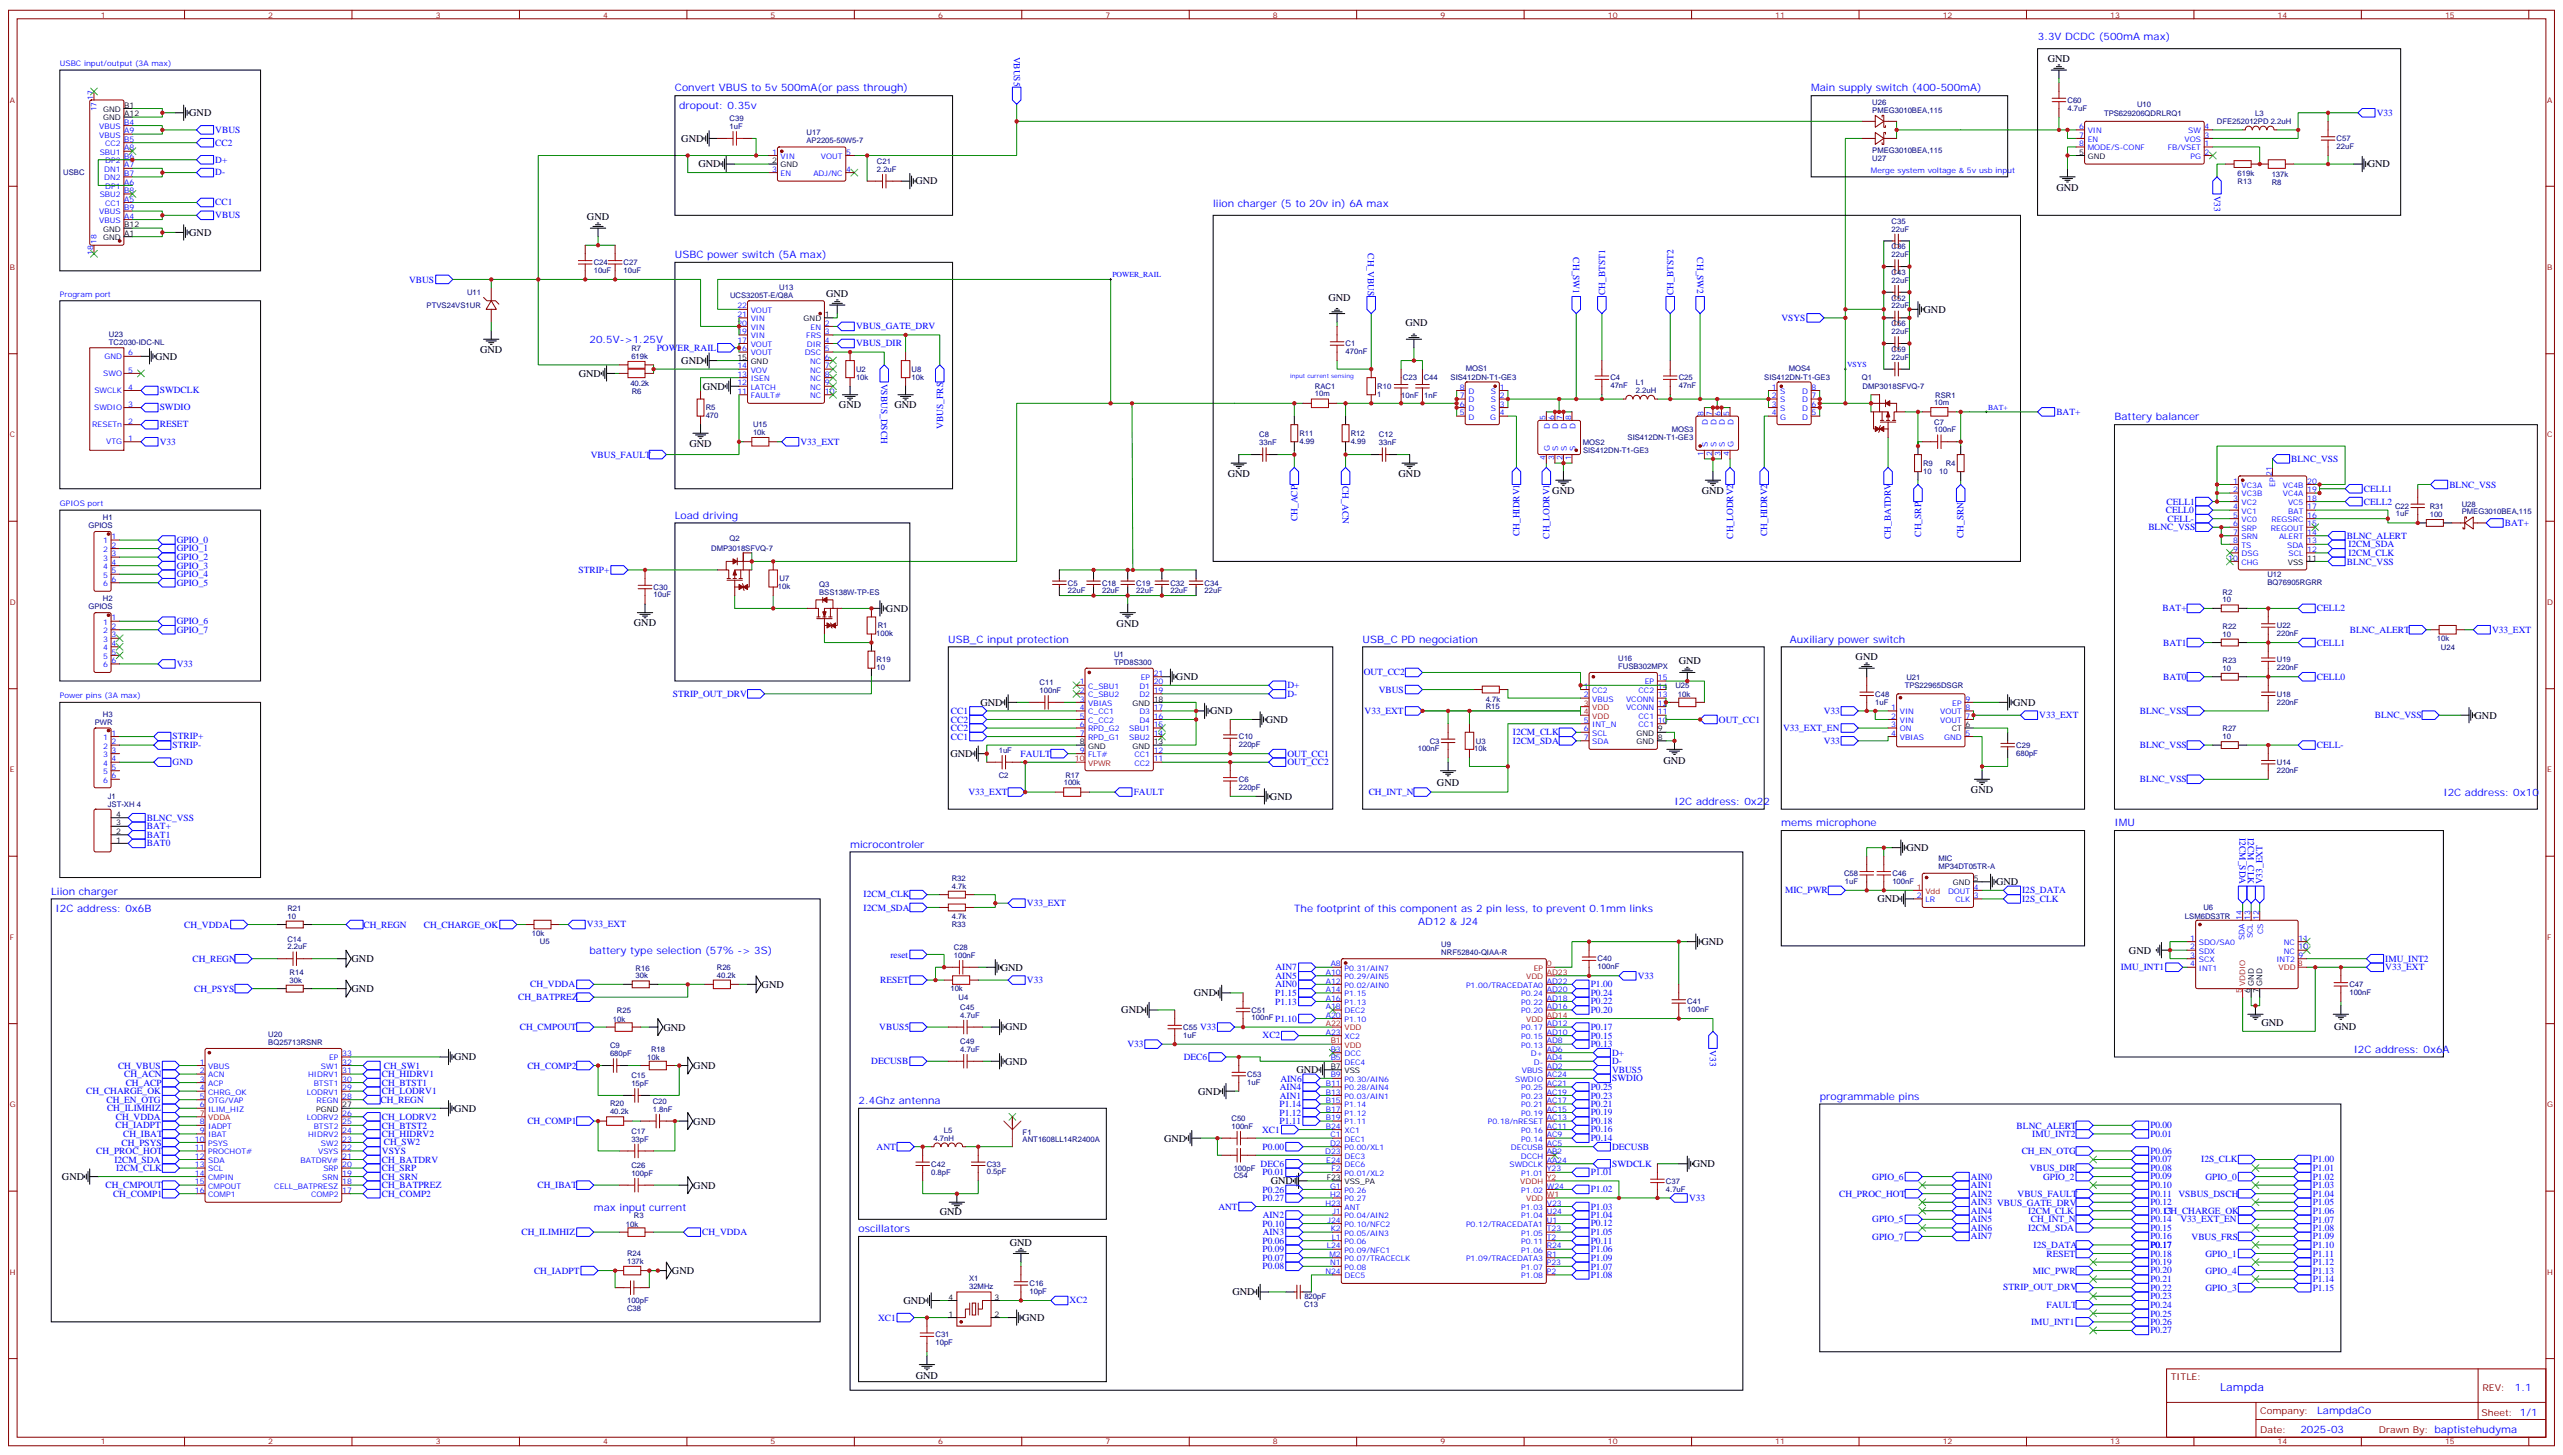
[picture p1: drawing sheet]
<svg xmlns="http://www.w3.org/2000/svg" width="1058mm" height="601mm" viewBox="0 0 1058 601" stroke-linecap="round" stroke-linejoin="round" font-family="sans-serif">
<defs><g id="words">
<text font-size="4.6" fill="#00f" x="916.7" y="574.2">Lampda</text>
<g font-size="4.2" fill="#00f">
<text x="841.5" y="16.5">3.3V DCDC (500mA max)</text>
<text x="278.7" y="37.7">Convert VBUS to 5v 500mA(or pass through)</text>
<text x="747.9" y="37.7">Main supply switch (400-500mA)</text>
<text x="280.5" y="44.8">dropout: 0.35v</text>
<text x="500.9" y="85.4">liion charger (5 to 20v in) 6A max</text>
<text x="278.7" y="106.5">USBC power switch (5A max)</text>
<text x="243.4" y="141.8">20.5V-&gt;1.25V</text>
<text x="873.1" y="173.6">Battery balancer</text>
<text x="278.7" y="214.1">Load driving</text>
<text x="391.6" y="265.3">USB_C input protection</text>
<text x="562.7" y="265.3">USB_C PD negociation</text>
<text x="739.1" y="265.3">Auxiliary power switch</text>
<text x="1008.9" y="328.8">I2C address: 0x10</text>
<text x="691.4" y="332.3">I2C address: 0x22</text>
<text x="735.5" y="341.1">mems microphone</text>
<text x="873.1" y="341.1">IMU</text>
<text x="351" y="350">microcontroler</text>
<text x="21.2" y="369.4">Liion charger</text>
<text x="22.9" y="376.4">I2C address: 0x6B</text>
<text x="534.5" y="376.4">The footprint of this component as 2 pin less, to prevent 0.1mm links</text>
<text x="585.6" y="381.7">AD12 &amp; J24</text>
<text x="243.4" y="394.1">battery type selection (57% -&gt; 3S)</text>
<text x="971.9" y="434.6">I2C address: 0x6A</text>
<text x="354.5" y="455.8">2.4Ghz antenna</text>
<text x="751.4" y="454">programmable pins</text>
<text x="245.2" y="499.9">max input current</text>
<text x="354.5" y="508.7">oscillators</text>
<text x="1038.4" y="574.4">1.1</text>
<text x="956.8" y="584">LampdaCo</text>
<text x="949.9" y="591.8">2025-03</text>
</g>
<g font-size="4.2">
<text x="845.6" y="25.7">GND</text>
<text x="78.1" y="48">GND</text>
<text x="281.3" y="58.6">GND</text>
<text x="288.4" y="69.1">GND</text>
<text x="977.7" y="69.1">GND</text>
<text x="378" y="76.2">GND</text>
<text x="849.1" y="78.7">GND</text>
<text x="242.4" y="91">GND</text>
<text x="78.1" y="97.4">GND</text>
<text x="341.1" y="122.6">GND</text>
<text x="548.6" y="124.2">GND</text>
<text x="794.3" y="129.1">GND</text>
<text x="580.3" y="134.8">GND</text>
<text x="64" y="148.5">GND</text>
<text x="198.3" y="145.7">GND</text>
<text x="239" y="155.6">GND</text>
<text x="281.3" y="150.3">GND</text>
<text x="290.2" y="160.8">GND</text>
<text x="346.4" y="168.6">GND</text>
<text x="369.4" y="168.6">GND</text>
<text x="284.7" y="184.5">GND</text>
<text x="506.9" y="196.8">GND</text>
<text x="577.5" y="196.8">GND</text>
<text x="641" y="203.9">GND</text>
<text x="702.7" y="203.9">GND</text>
<text x="365.8" y="252.6">GND</text>
<text x="261.8" y="258.6">GND</text>
<text x="461.1" y="259">GND</text>
<text x="693.2" y="274.1">GND</text>
<text x="766.2" y="272.6">GND</text>
<text x="485.6" y="280.8">GND</text>
<text x="404.8" y="291.4">GND</text>
<text x="831.3" y="291.5">GND</text>
<text x="499.7" y="295">GND</text>
<text x="522.6" y="298.5">GND</text>
<text x="1021.8" y="296.7">GND</text>
<text x="392.5" y="312.6">GND</text>
<text x="686.9" y="315.6">GND</text>
<text x="593.4" y="324.4">GND</text>
<text x="813.9" y="327.4">GND</text>
<text x="524.4" y="330.2">GND</text>
<text x="787.2" y="351.4">GND</text>
<text x="824.3" y="365.4">GND</text>
<text x="775.2" y="372.5">GND</text>
<text x="702.6" y="390.1">GND</text>
<text x="879.1" y="393.7">GND</text>
<text x="145.2" y="397.3">GND</text>
<text x="413.3" y="400.7">GND</text>
<text x="314.5" y="407.9">GND</text>
<text x="145.2" y="409.6">GND</text>
<text x="493" y="411.3">GND</text>
<text x="463" y="418.4">GND</text>
<text x="273.9" y="425.5">GND</text>
<text x="415" y="425.4">GND</text>
<text x="933.8" y="423.6">GND</text>
<text x="963.8" y="425.4">GND</text>
<text x="187.5" y="437.8">GND</text>
<text x="286.3" y="441.4">GND</text>
<text x="415" y="439.6">GND</text>
<text x="535.3" y="443.1">GND</text>
<text x="494.8" y="451.9">GND</text>
<text x="187.5" y="459">GND</text>
<text x="286.3" y="464.3">GND</text>
<text x="480.7" y="471.3">GND</text>
<text x="699" y="481.9">GND</text>
<text x="25.6" y="487.1">GND</text>
<text x="286.3" y="490.7">GND</text>
<text x="524.8" y="489">GND</text>
<text x="388.1" y="501.7">GND</text>
<text x="417" y="514.3">GND</text>
<text x="277.5" y="526">GND</text>
<text x="373.1" y="538.3">GND</text>
<text x="508.9" y="534.8">GND</text>
<text x="422.1" y="545.4">GND</text>
<text x="378.2" y="569.5">GND</text>
</g>
<g font-size="3.9" fill="#00f">
<text x="418.6" y="23.4" transform="rotate(90 418.6 23.4)">VBUS5</text>
<text x="981.4" y="47.8">V33</text>
<text x="88.9" y="54.8">VBUS</text>
<text x="88.9" y="60.1">CC2</text>
<text x="88.9" y="67.2">D+</text>
<text x="88.9" y="72.4">D-</text>
<text x="914.3" y="80.8" transform="rotate(90 914.3 80.8)">V33</text>
<text x="88.9" y="84.8">CC1</text>
<text x="88.9" y="90.1">VBUS</text>
<text x="564.8" y="104.6" transform="rotate(90 564.8 104.6)">CH_VBUS</text>
<text x="649.6" y="106.3" transform="rotate(90 649.6 106.3)">CH_SW1</text>
<text x="700.8" y="106.3" transform="rotate(90 700.8 106.3)">CH_SW2</text>
<text x="168.9" y="116.7">VBUS</text>
<text x="662.8" y="121.7" transform="rotate(-90 662.8 121.7)">CH_BTST1</text>
<text x="691" y="121.7" transform="rotate(-90 691 121.7)">CH_BTST2</text>
<text x="353.5" y="135.9">VBUS_GATE_DRV</text>
<text x="735.6" y="132.5">VSYS</text>
<text x="353.5" y="143">VBUS_DIR</text>
<text x="271.2" y="144.9">POWER_RAIL</text>
<text x="363.9" y="158.4" transform="rotate(90 363.9 158.4)">VSBUS_DSCH</text>
<text x="66" y="162.2">SWDCLK</text>
<text x="66" y="169.2">SWDIO</text>
<text x="849.1" y="171.3">BAT+</text>
<text x="66" y="176.3">RESET</text>
<text x="389.4" y="177" transform="rotate(-90 389.4 177)">VBUS_FRS</text>
<text x="66" y="183.6">V33</text>
<text x="330.6" y="183.7">V33_EXT</text>
<text x="244" y="189">VBUS_FAULT</text>
<text x="946.1" y="190.8">BLNC_VSS</text>
<text x="554.4" y="200.7" transform="rotate(90 554.4 200.7)">CH_ACN</text>
<text x="976.1" y="203.1">CELL1</text>
<text x="1011.4" y="201.3">BLNC_VSS</text>
<text x="894.6" y="208.4">CELL1</text>
<text x="976.1" y="208.4">CELL2</text>
<text x="535.8" y="215.2" transform="rotate(-90 535.8 215.2)">CH_ACP</text>
<text x="894.3" y="211.9">CELL0</text>
<text x="895" y="215.4">CELL-</text>
<text x="627.5" y="221.3" transform="rotate(-90 627.5 221.3)">CH_HIDRV1</text>
<text x="729.8" y="221.3" transform="rotate(-90 729.8 221.3)">CH_HIDRV2</text>
<text x="793.3" y="221.6" transform="rotate(-90 793.3 221.6)">CH_SRP</text>
<text x="887.1" y="218.9">BLNC_VSS</text>
<text x="1034.3" y="217.2">BAT+</text>
<text x="73" y="224.2">GPIO_0</text>
<text x="73" y="227.7">GPIO_1</text>
<text x="639.8" y="222.4" transform="rotate(-90 639.8 222.4)">CH_LODRV1</text>
<text x="715.6" y="222.4" transform="rotate(-90 715.6 222.4)">CH_LODRV2</text>
<text x="780.8" y="222.6" transform="rotate(-90 780.8 222.6)">CH_BATDRV</text>
<text x="810.8" y="222.2" transform="rotate(-90 810.8 222.2)">CH_SRN</text>
<text x="969.1" y="222.4">BLNC_ALERT</text>
<text x="969.8" y="226">I2CM_SDA</text>
<text x="73" y="231.2">GPIO_2</text>
<text x="969.1" y="233.1">BLNC_VSS</text>
<text x="969.8" y="229.4">I2CM_CLK</text>
<text x="73" y="234.7">GPIO_3</text>
<text x="73" y="238.3">GPIO_4</text>
<text x="238.9" y="236.7">STRIP+</text>
<text x="73" y="241.8">GPIO_5</text>
<text x="73" y="257.7">GPIO_6</text>
<text x="893" y="252.5">BAT+</text>
<text x="956.7" y="252.4">CELL2</text>
<text x="73" y="261.2">GPIO_7</text>
<text x="970.3" y="261.3">BLNC_ALERT</text>
<text x="1029.1" y="261.3">V33_EXT</text>
<text x="893.2" y="266.6">BAT1</text>
<text x="956.7" y="266.6">CELL1</text>
<text x="73" y="275.4">V33</text>
<text x="563.1" y="278.8">OUT_CC2</text>
<text x="893.2" y="280.7">BAT0</text>
<text x="956.7" y="280.7">CELL0</text>
<text x="277.8" y="287.7">STRIP_OUT_DRV</text>
<text x="531.6" y="284.1">D+</text>
<text x="531.6" y="287.6">D-</text>
<text x="569.3" y="286">VBUS</text>
<text x="392.6" y="294.9">CC1</text>
<text x="392.6" y="298.3">CC2</text>
<text x="563.5" y="294.9">V33_EXT</text>
<text x="709.8" y="298.4">OUT_CC1</text>
<text x="753" y="294.8">V33</text>
<text x="842.1" y="296.5">V33_EXT</text>
<text x="883.6" y="294.7">BLNC_VSS</text>
<text x="980.6" y="296.4">BLNC_VSS</text>
<text x="71.3" y="305.3">STRIP+</text>
<text x="392.6" y="305.4">CC1</text>
<text x="392.6" y="301.8">CC2</text>
<text x="624.7" y="303.6">I2CM_CLK</text>
<text x="736.3" y="301.8">V33_EXT_EN</text>
<text x="71.3" y="308.8">STRIP-</text>
<text x="624.7" y="307.1">I2CM_SDA</text>
<text x="753" y="307.1">V33</text>
<text x="883.6" y="308.8">BLNC_VSS</text>
<text x="956.7" y="308.9">CELL-</text>
<text x="71.3" y="315.9">GND</text>
<text x="421.5" y="312.4">FAULT</text>
<text x="531.6" y="316">OUT_CC2</text>
<text x="531.6" y="312.5">OUT_CC1</text>
<text x="883.6" y="322.9">BLNC_VSS</text>
<text x="399.9" y="328.4">V33_EXT</text>
<text x="468.1" y="328.3">FAULT</text>
<text x="565.2" y="328.3">CH_INT_N</text>
<text x="60.7" y="338.9">BLNC_VSS</text>
<text x="60.7" y="342.4">BAT+</text>
<text x="60.7" y="345.9">BAT1</text>
<text x="924.8" y="346.1" transform="rotate(90 924.8 346.1)">I2CM_SDA</text>
<text x="928.2" y="346.1" transform="rotate(90 928.2 346.1)">I2CM_CLK</text>
<text x="60.7" y="349.4">BAT0</text>
<text x="934.3" y="365.1" transform="rotate(-90 934.3 365.1)">V33_EXT</text>
<text x="356.6" y="370.5">I2CM_CLK</text>
<text x="737.1" y="368.9">MIC_PWR</text>
<text x="835" y="368.9">I2S_DATA</text>
<text x="356.6" y="375.9">I2CM_SDA</text>
<text x="424" y="374.1">V33_EXT</text>
<text x="835" y="372.4">I2S_CLK</text>
<text x="76.1" y="383">CH_VDDA</text>
<text x="150.1" y="382.9">CH_REGN</text>
<text x="175" y="383">CH_CHARGE_OK</text>
<text x="242.4" y="382.9">V33_EXT</text>
<text x="367.7" y="395.3">reset</text>
<text x="79.5" y="397.1">CH_REGN</text>
<text x="526.7" y="400.6">AIN7</text>
<text x="875.7" y="400.6">IMU_INT1</text>
<text x="985" y="397">IMU_INT2</text>
<text x="985" y="400.6">V33_EXT</text>
<text x="218.9" y="407.7">CH_VDDA</text>
<text x="363.5" y="405.9">RESET</text>
<text x="424" y="405.9">V33</text>
<text x="526.7" y="407.7">AIN0</text>
<text x="526.7" y="404.1">AIN5</text>
<text x="656.9" y="407.6">P1.00</text>
<text x="676.3" y="404.2">V33</text>
<text x="80.2" y="409.4">CH_PSYS</text>
<text x="214" y="413">CH_BATPREZ</text>
<text x="526.6" y="411.2">P1.15</text>
<text x="656.9" y="411.1">P0.24</text>
<text x="526.6" y="414.7">P1.13</text>
<text x="656.9" y="418.2">P0.20</text>
<text x="656.9" y="414.6">P0.22</text>
<text x="214.6" y="425.3">CH_CMPOUT</text>
<text x="363.1" y="425.4">VBUS5</text>
<text x="495.5" y="425.2">V33</text>
<text x="526.6" y="421.8">P1.10</text>
<text x="656.9" y="425.4">P0.17</text>
<text x="521.4" y="428.7">XC2</text>
<text x="656.9" y="428.8">P0.15</text>
<text x="465.5" y="432.3">V33</text>
<text x="488.8" y="437.7">DEC6</text>
<text x="656.9" y="432.3">P0.13</text>
<text x="665.7" y="435.8">D+</text>
<text x="706" y="433.6" transform="rotate(90 706 433.6)">V33</text>
<text x="48.7" y="441.3">CH_VBUS</text>
<text x="158.5" y="441.2">CH_SW1</text>
<text x="217.8" y="441.3">CH_COMP2</text>
<text x="359.8" y="439.4">DECUSB</text>
<text x="665.7" y="439.3">D-</text>
<text x="665.7" y="442.8">VBUS5</text>
<text x="51.3" y="444.7">CH_ACN</text>
<text x="51.9" y="448.3">CH_ACP</text>
<text x="157.7" y="448.3">CH_BTST1</text>
<text x="157.7" y="444.6">CH_HIDRV1</text>
<text x="528.7" y="446.6">AIN6</text>
<text x="665.7" y="446.4">SWDIO</text>
<text x="35.6" y="451.8">CH_CHARGE_OK</text>
<text x="44" y="455.3">CH_EN_OTG</text>
<text x="157.1" y="455.3">CH_REGN</text>
<text x="157.7" y="451.7">CH_LODRV1</text>
<text x="528.5" y="453.5">AIN1</text>
<text x="528.5" y="450">AIN4</text>
<text x="656.9" y="450">P0.25</text>
<text x="656.9" y="453.6">P0.23</text>
<text x="44.2" y="458.8">CH_ILIMHIZ</text>
<text x="528.4" y="457.1">P1.14</text>
<text x="528.4" y="460.6">P1.12</text>
<text x="656.9" y="457.1">P0.21</text>
<text x="656.9" y="460.5">P0.19</text>
<text x="47.7" y="465.9">CH_IADPT</text>
<text x="47.9" y="462.4">CH_VDDA</text>
<text x="157.7" y="462.4">CH_LODRV2</text>
<text x="157.7" y="465.9">CH_BTST2</text>
<text x="217.8" y="464.1">CH_COMP1</text>
<text x="521.2" y="467.6">XC1</text>
<text x="528.4" y="464.1">P1.11</text>
<text x="656.9" y="467.6">P0.16</text>
<text x="656.9" y="464">P0.18</text>
<text x="832.7" y="466">BLNC_ALERT</text>
<text x="887.9" y="465.9">P0.00</text>
<text x="50.2" y="472.9">CH_PSYS</text>
<text x="50.9" y="469.4">CH_IBAT</text>
<text x="157.7" y="469.3">CH_HIDRV2</text>
<text x="158.5" y="472.9">CH_SW2</text>
<text x="656.9" y="471.1">P0.14</text>
<text x="839.2" y="469.4">IMU_INT2</text>
<text x="887.9" y="469.4">P0.01</text>
<text x="39.8" y="476.5">CH_PROC_HOT</text>
<text x="157.7" y="476.4">VSYS</text>
<text x="362" y="474.7">ANT</text>
<text x="521.3" y="474.7">P0.00</text>
<text x="665.7" y="474.6">DECUSB</text>
<text x="834.8" y="476.5">CH_EN_OTG</text>
<text x="887.9" y="476.4">P0.06</text>
<text x="887.9" y="479.9">P0.07</text>
<text x="908.9" y="479.9">I2S_CLK</text>
<text x="955" y="479.9">P1.00</text>
<text x="47.2" y="480">I2CM_SDA</text>
<text x="47.9" y="483.5">I2CM_CLK</text>
<text x="157.7" y="483.5">CH_SRP</text>
<text x="157.7" y="480">CH_BATDRV</text>
<text x="520.6" y="481.8">DEC6</text>
<text x="521.3" y="485.3">P0.01</text>
<text x="656.9" y="485.2">P1.01</text>
<text x="665.7" y="481.7">SWDCLK</text>
<text x="838.1" y="483.6">VBUS_DIR</text>
<text x="887.9" y="483.5">P0.08</text>
<text x="955" y="483.4">P1.01</text>
<text x="43.5" y="490.6">CH_CMPOUT</text>
<text x="157.7" y="490.5">CH_BATPREZ</text>
<text x="157.7" y="487.2">CH_SRN</text>
<text x="222" y="490.6">CH_IBAT</text>
<text x="773.1" y="487">GPIO_6</text>
<text x="813.9" y="490.5">AIN1</text>
<text x="813.9" y="487">AIN0</text>
<text x="843.7" y="487">GPIO_2</text>
<text x="887.9" y="487">P0.09</text>
<text x="887.9" y="490.5">P0.10</text>
<text x="910.7" y="487">GPIO_0</text>
<text x="955" y="490.6">P1.03</text>
<text x="955" y="487">P1.02</text>
<text x="46.7" y="494.1">CH_COMP1</text>
<text x="157.7" y="494">CH_COMP2</text>
<text x="521.3" y="495.9">P0.27</text>
<text x="521.3" y="492.3">P0.26</text>
<text x="656.9" y="492.3">P1.02</text>
<text x="697.4" y="495.9">V33</text>
<text x="759.4" y="494.1">CH_PROC_HOT</text>
<text x="813.9" y="497.6">AIN3 VBUS_GATE_DRV</text>
<text x="813.9" y="494.1">AIN2</text>
<text x="833.1" y="494.2">VBUS_FAULT</text>
<text x="887.9" y="497.6">P0.12</text>
<text x="887.9" y="494">P0.11 VSBUS_DSCH</text>
<text x="955" y="494.1">P1.04</text>
<text x="955" y="497.7">P1.05</text>
<text x="503.1" y="499.4">ANT</text>
<text x="521.4" y="502.9">AIN2</text>
<text x="656.9" y="502.9">P1.04</text>
<text x="656.9" y="499.4">P1.03</text>
<text x="813.9" y="501">AIN4</text>
<text x="837.5" y="501.2">I2CM_CLK</text>
<text x="887.9" y="501">P0.13</text>
<text x="893.7" y="501.2">CH_CHARGE_OK</text>
<text x="955" y="501.2">P1.06</text>
<text x="215.3" y="510">CH_ILIMHIZ</text>
<text x="290" y="509.9">CH_VDDA</text>
<text x="521.3" y="506.5">P0.10</text>
<text x="656.9" y="506.4">P0.12</text>
<text x="773.1" y="504.7">GPIO_5</text>
<text x="813.9" y="508.1">AIN6</text>
<text x="813.9" y="504.6">AIN5</text>
<text x="837.5" y="508.2">I2CM_SDA</text>
<text x="838.6" y="504.7">CH_INT_N</text>
<text x="887.9" y="508.1">P0.15</text>
<text x="887.9" y="504.6">P0.14</text>
<text x="900.3" y="504.7">V33_EXT_EN</text>
<text x="955" y="504.7">P1.07</text>
<text x="955" y="508.1">P1.08</text>
<text x="521.3" y="513.5">P0.06</text>
<text x="521.4" y="510">AIN3</text>
<text x="656.9" y="513.5">P0.11</text>
<text x="656.9" y="510">P1.05</text>
<text x="773.1" y="511.7">GPIO_7</text>
<text x="813.9" y="511.7">AIN7</text>
<text x="839.7" y="515.3">I2S_DATA</text>
<text x="887.9" y="511.7">P0.16</text>
<text x="887.9" y="515.3">P0.17</text>
<text x="905" y="511.8">VBUS_FRS</text>
<text x="955" y="511.7">P1.09</text>
<text x="955" y="515.2">P1.10</text>
<text x="521.3" y="520.6">P0.07</text>
<text x="521.3" y="517">P0.09</text>
<text x="656.9" y="520.5">P1.09</text>
<text x="656.9" y="517">P1.06</text>
<text x="845" y="518.9">RESET</text>
<text x="887.9" y="518.8">P0.18</text>
<text x="910.7" y="518.8">GPIO_1</text>
<text x="955" y="518.8">P1.11</text>
<text x="220.5" y="525.9">CH_IADPT</text>
<text x="521.3" y="524.1">P0.08</text>
<text x="656.9" y="527.5">P1.08</text>
<text x="656.9" y="524.1">P1.07</text>
<text x="839.4" y="525.9">MIC_PWR</text>
<text x="887.9" y="525.8">P0.20</text>
<text x="887.9" y="522.2">P0.19</text>
<text x="910.7" y="525.9">GPIO_4</text>
<text x="955" y="522.2">P1.12</text>
<text x="955" y="525.8">P1.13</text>
<text x="827.2" y="532.8">STRIP_OUT_DRV</text>
<text x="887.9" y="532.8">P0.22</text>
<text x="887.9" y="529.3">P0.21</text>
<text x="910.7" y="532.9">GPIO_3</text>
<text x="955" y="532.9">P1.15</text>
<text x="955" y="529.3">P1.14</text>
<text x="441.7" y="538.1">XC2</text>
<text x="845" y="540">FAULT</text>
<text x="887.9" y="539.9">P0.24</text>
<text x="887.9" y="536.4">P0.23</text>
<text x="362.6" y="545.2">XC1</text>
<text x="887.9" y="543.5">P0.25</text>
<text x="838.7" y="547.1">IMU_INT1</text>
<text x="887.9" y="547">P0.26</text>
<text x="887.9" y="550.5">P0.27</text>
</g>
<g font-size="3.9" fill="#800">
<text x="896.4" y="569.7">TITLE:</text>
<text x="1025" y="574.4">REV:</text>
<text x="933.3" y="583.9">Company:</text>
<text x="1024.7" y="584.6">Sheet: 1/1</text>
<text x="933.3" y="591.6">Date:</text>
<text x="982.4" y="591.7">Drawn By: baptistehudyma</text>
</g>
<g font-size="3.2" fill="#800">
<text x="41.6" y="7.2">1</text>
<text x="110.8" y="7.2">2</text>
<text x="179.9" y="7.2">3</text>
<text x="249.1" y="7.2">4</text>
<text x="318.2" y="7.2">5</text>
<text x="387.3" y="7.2">6</text>
<text x="456.5" y="7.2">7</text>
<text x="525.6" y="7.2">8</text>
<text x="594.8" y="7.2">9</text>
<text x="663.9" y="7.2">10</text>
<text x="733.1" y="7.2">11</text>
<text x="802.2" y="7.2">12</text>
<text x="871.4" y="7.2">13</text>
<text x="940.5" y="7.2">14</text>
<text x="1009.6" y="7.2">15</text>
<text x="4.1" y="42.3">A</text>
<text x="1051.8" y="42.3">A</text>
<text x="4.1" y="111.5">B</text>
<text x="1051.8" y="111.5">B</text>
<text x="4.1" y="180.6">C</text>
<text x="1051.8" y="180.6">C</text>
<text x="4.1" y="249.8">D</text>
<text x="1051.8" y="249.8">D</text>
<text x="4.1" y="318.9">E</text>
<text x="1051.8" y="318.9">E</text>
<text x="4.1" y="388.1">F</text>
<text x="1051.8" y="388.1">F</text>
<text x="4.1" y="457.2">G</text>
<text x="1051.8" y="457.2">G</text>
<text x="4.1" y="526.3">H</text>
<text x="1051.8" y="526.3">H</text>
<text x="41.6" y="596.4">1</text>
<text x="110.8" y="596.4">2</text>
<text x="179.9" y="596.4">3</text>
<text x="249.1" y="596.4">4</text>
<text x="318.2" y="596.4">5</text>
<text x="387.3" y="596.4">6</text>
<text x="456.5" y="596.4">7</text>
<text x="525.6" y="596.4">8</text>
<text x="594.8" y="596.4">9</text>
<text x="663.9" y="596.4">10</text>
<text x="733.1" y="596.4">11</text>
<text x="802.2" y="596.4">12</text>
<text x="871.4" y="596.4">13</text>
<text x="940.5" y="596.4">14</text>
<text x="1009.6" y="596.4">15</text>
</g>
<g font-size="3.2" fill="#00f">
<text x="24.7" y="27.2">USBC input/output (3A max)</text>
<text x="38.5" y="41.3" transform="rotate(-90 38.5 41.3)">17</text>
<text x="39.9" y="46" transform="rotate(-90 39.9 46)">17</text>
<text x="41" y="53.3">VBUS</text>
<text x="51.3" y="51.5">B4</text>
<text x="858.6" y="53.3">6</text>
<text x="910.3" y="53.3">4</text>
<text x="41" y="56.8">VBUS</text>
<text x="51.3" y="58.6">B5</text>
<text x="51.3" y="55">A9</text>
<text x="858.6" y="56.8">7</text>
<text x="862.1" y="55">VIN</text>
<text x="862.1" y="58.6">EN</text>
<text x="902" y="58.6">VOS</text>
<text x="903.6" y="55">SW</text>
<text x="910.3" y="56.8">3</text>
<text x="41.2" y="63.9">SBU1</text>
<text x="43.4" y="60.3">CC2</text>
<text x="51.3" y="65.6">B6</text>
<text x="51.3" y="62.1">A8</text>
<text x="318.8" y="63.9">1</text>
<text x="322.3" y="65.6">VIN</text>
<text x="339" y="65.6">VOUT</text>
<text x="349.4" y="63.9">5</text>
<text x="858.6" y="60.3">8</text>
<text x="862.1" y="62.1">MODE/S-CONF</text>
<text x="895.1" y="62.1">FB/VSET</text>
<text x="904.5" y="65.6">PG</text>
<text x="910.3" y="60.3">1</text>
<text x="910.3" y="63.9">2</text>
<text x="43" y="70.9">DN1</text>
<text x="43.5" y="67.4">DP2</text>
<text x="51.3" y="69.1">A7</text>
<text x="318.8" y="70.9">3</text>
<text x="349.4" y="70.9">4</text>
<text x="772.6" y="71.3">Merge system voltage &amp; 5v usb input</text>
<text x="43" y="74.4">DN2</text>
<text x="43.5" y="78">DP1</text>
<text x="51.3" y="76.2">A6</text>
<text x="51.3" y="72.7">B7</text>
<text x="322.3" y="72.7">EN</text>
<text x="335.9" y="72.7">ADJ/NC</text>
<text x="41.2" y="81.5">SBU2</text>
<text x="51.3" y="83.3">A5</text>
<text x="51.3" y="79.7">B8</text>
<text x="41" y="88.5">VBUS</text>
<text x="43.4" y="85">CC1</text>
<text x="51.3" y="86.8">B9</text>
<text x="41" y="92.1">VBUS</text>
<text x="51.3" y="90.3">A4</text>
<text x="39.9" y="100.5" transform="rotate(-90 39.9 100.5)">18</text>
<text x="38.5" y="105.3" transform="rotate(-90 38.5 105.3)">18</text>
<text x="459.3" y="114.5">POWER_RAIL</text>
<text x="24.7" y="122.4">Program port</text>
<text x="304.5" y="130.9">21</text>
<text x="304.5" y="127.4">22</text>
<text x="310" y="129.1">VOUT</text>
<text x="304.5" y="137.9">19</text>
<text x="304.5" y="134.4">20</text>
<text x="310" y="136.2">VIN</text>
<text x="310" y="132.6">VIN</text>
<text x="334.7" y="136.2">EN</text>
<text x="340.6" y="134.4">2</text>
<text x="340.6" y="137.9">3</text>
<text x="304.5" y="141.5">17</text>
<text x="310" y="143.2">VOUT</text>
<text x="310" y="139.7">VIN</text>
<text x="332.9" y="139.7">FRS</text>
<text x="333.1" y="143.2">DIR</text>
<text x="340.6" y="141.5">4</text>
<text x="43.2" y="148.2">GND</text>
<text x="52.9" y="146.8">6</text>
<text x="304.5" y="145">16</text>
<text x="310" y="146.8">VOUT</text>
<text x="332.3" y="146.8">DSC</text>
<text x="340.6" y="145">5</text>
<text x="340.6" y="148.5">6</text>
<text x="42.6" y="155.2">SWO</text>
<text x="52.9" y="153.8">5</text>
<text x="304.5" y="155.6">13</text>
<text x="304.5" y="152">14</text>
<text x="310" y="153.8">VOV</text>
<text x="334.5" y="150.3">NC</text>
<text x="334.5" y="153.8">NC</text>
<text x="340.6" y="152">7</text>
<text x="340.6" y="155.6">8</text>
<text x="762.7" y="151.5">VSYS</text>
<text x="52.9" y="160.9">4</text>
<text x="304.5" y="159.1">12</text>
<text x="310" y="160.9">LATCH</text>
<text x="310" y="157.3">ISEN</text>
<text x="334.5" y="157.3">NC</text>
<text x="334.5" y="160.9">NC</text>
<text x="340.6" y="159.1">9</text>
<text x="602.8" y="160.9">8</text>
<text x="619.3" y="160.9">1</text>
<text x="731.6" y="160.9">1</text>
<text x="748.1" y="160.9">8</text>
<text x="39" y="162.3">SWCLK</text>
<text x="52.9" y="167.9">3</text>
<text x="304.5" y="162.6">11</text>
<text x="310" y="164.4">FAULT#</text>
<text x="334.5" y="164.4">NC</text>
<text x="340.6" y="162.6">10</text>
<text x="602.8" y="164.4">7</text>
<text x="602.8" y="167.9">6</text>
<text x="606.3" y="162.6">D</text>
<text x="606.3" y="166.2">D</text>
<text x="615.7" y="166.2">S</text>
<text x="615.7" y="162.6">S</text>
<text x="619.3" y="167.9">3</text>
<text x="619.3" y="164.4">2</text>
<text x="731.6" y="167.9">3</text>
<text x="731.6" y="164.4">2</text>
<text x="735.1" y="166.2">S</text>
<text x="735.1" y="162.6">S</text>
<text x="744.1" y="162.6">D</text>
<text x="744.1" y="166.2">D</text>
<text x="748.1" y="164.4">7</text>
<text x="748.1" y="167.9">6</text>
<text x="38.9" y="169.3">SWDIO</text>
<text x="602.8" y="171.4">5</text>
<text x="606.3" y="169.7">D</text>
<text x="606.3" y="173.2">D</text>
<text x="615.4" y="173.2">G</text>
<text x="615.7" y="169.7">S</text>
<text x="619.3" y="171.4">4</text>
<text x="638.2" y="173.4" transform="rotate(-90 638.2 173.4)">5</text>
<text x="641.7" y="173.4" transform="rotate(-90 641.7 173.4)">6</text>
<text x="645.2" y="173.4" transform="rotate(-90 645.2 173.4)">7</text>
<text x="648.8" y="173.4" transform="rotate(-90 648.8 173.4)">8</text>
<text x="703.4" y="171.6" transform="rotate(-90 703.4 171.6)">8</text>
<text x="707" y="171.6" transform="rotate(-90 707 171.6)">7</text>
<text x="710.5" y="171.6" transform="rotate(-90 710.5 171.6)">6</text>
<text x="714" y="171.6" transform="rotate(-90 714 171.6)">5</text>
<text x="731.6" y="171.4">4</text>
<text x="735.1" y="173.2">G</text>
<text x="735.1" y="169.7">S</text>
<text x="744.1" y="169.7">D</text>
<text x="744.1" y="173.2">D</text>
<text x="748.1" y="171.4">5</text>
<text x="820.9" y="169.2">BAT+</text>
<text x="38.1" y="176.4">RESETn</text>
<text x="52.9" y="175">2</text>
<text x="639.9" y="177.3" transform="rotate(-90 639.9 177.3)">D</text>
<text x="643.5" y="177.3" transform="rotate(-90 643.5 177.3)">D</text>
<text x="647" y="177.3" transform="rotate(-90 647 177.3)">D</text>
<text x="650.5" y="177.3" transform="rotate(-90 650.5 177.3)">D</text>
<text x="705.2" y="175.6" transform="rotate(-90 705.2 175.6)">D</text>
<text x="708.7" y="175.6" transform="rotate(-90 708.7 175.6)">D</text>
<text x="712.3" y="175.6" transform="rotate(-90 712.3 175.6)">D</text>
<text x="715.8" y="175.6" transform="rotate(-90 715.8 175.6)">D</text>
<text x="43.9" y="183.4">VTG</text>
<text x="52.9" y="182">1</text>
<text x="705.2" y="184.6" transform="rotate(-90 705.2 184.6)">S</text>
<text x="708.7" y="184.6" transform="rotate(-90 708.7 184.6)">S</text>
<text x="712.3" y="184.6" transform="rotate(-90 712.3 184.6)">S</text>
<text x="715.8" y="184.6" transform="rotate(-90 715.8 184.6)">G</text>
<text x="638.2" y="189.9" transform="rotate(-90 638.2 189.9)">4</text>
<text x="639.9" y="186.4" transform="rotate(-90 639.9 186.4)">G</text>
<text x="641.7" y="189.9" transform="rotate(-90 641.7 189.9)">3</text>
<text x="643.5" y="186.4" transform="rotate(-90 643.5 186.4)">S</text>
<text x="645.2" y="189.9" transform="rotate(-90 645.2 189.9)">2</text>
<text x="647" y="186.4" transform="rotate(-90 647 186.4)">S</text>
<text x="648.8" y="189.9" transform="rotate(-90 648.8 189.9)">1</text>
<text x="650.5" y="186.4" transform="rotate(-90 650.5 186.4)">S</text>
<text x="703.4" y="188.1" transform="rotate(-90 703.4 188.1)">1</text>
<text x="707" y="188.1" transform="rotate(-90 707 188.1)">2</text>
<text x="710.5" y="188.1" transform="rotate(-90 710.5 188.1)">3</text>
<text x="714" y="188.1" transform="rotate(-90 714 188.1)">4</text>
<text x="938" y="196.5" transform="rotate(-90 938 196.5)">21</text>
<text x="922.1" y="199.7">1</text>
<text x="922.1" y="203.2">2</text>
<text x="925.6" y="201.4">VC3A</text>
<text x="939.4" y="201.1" transform="rotate(-90 939.4 201.1)">EP</text>
<text x="942.6" y="201.4">VC4B</text>
<text x="952.7" y="203.2">19</text>
<text x="952.7" y="199.7">20</text>
<text x="24.7" y="208.8">GPIOS port</text>
<text x="922.1" y="206.7">3</text>
<text x="925.6" y="205">VC3B</text>
<text x="925.6" y="208.5">VC2</text>
<text x="942.6" y="205">VC4A</text>
<text x="944.8" y="208.5">VC5</text>
<text x="952.7" y="206.7">18</text>
<text x="922.1" y="210.3">4</text>
<text x="922.1" y="213.8">5</text>
<text x="925.6" y="212">VC1</text>
<text x="925.6" y="215.5">VC0</text>
<text x="937.9" y="215.5">REGSRC</text>
<text x="944.9" y="212">BAT</text>
<text x="952.7" y="213.8">16</text>
<text x="952.7" y="210.3">17</text>
<text x="922.1" y="217.3">6</text>
<text x="922.1" y="220.8">7</text>
<text x="925.6" y="219.1">SRP</text>
<text x="937.7" y="219.1">REGOUT</text>
<text x="952.7" y="220.8">14</text>
<text x="952.7" y="217.3">15</text>
<text x="42.5" y="224.4">1</text>
<text x="42.5" y="227.9">2</text>
<text x="46" y="222.6">1</text>
<text x="46" y="226.1">2</text>
<text x="922.1" y="224.4">8</text>
<text x="922.1" y="227.9">9</text>
<text x="925.6" y="222.6">SRN</text>
<text x="925.6" y="226.1">TS</text>
<text x="941.1" y="222.6">ALERT</text>
<text x="944.4" y="226.1">SDA</text>
<text x="952.7" y="227.9">12</text>
<text x="952.7" y="224.4">13</text>
<text x="42.5" y="231.4">3</text>
<text x="46" y="229.7">3</text>
<text x="46" y="233.2">4</text>
<text x="920.1" y="231.4">10</text>
<text x="925.6" y="229.7">DSG</text>
<text x="925.6" y="233.2">CHG</text>
<text x="945" y="229.7">SCL</text>
<text x="42.5" y="234.9">4</text>
<text x="42.5" y="238.5">5</text>
<text x="46" y="236.7">5</text>
<text x="42.5" y="242">6</text>
<text x="46" y="240.2">6</text>
<text x="42.5" y="257.9">1</text>
<text x="46" y="256.1">1</text>
<text x="42.5" y="261.4">2</text>
<text x="46" y="259.6">2</text>
<text x="46" y="263.2">3</text>
<text x="42.5" y="264.9">3</text>
<text x="42.5" y="268.5">4</text>
<text x="46" y="266.7">4</text>
<text x="42.5" y="272">5</text>
<text x="42.5" y="275.5">6</text>
<text x="46" y="270.2">5</text>
<text x="46" y="273.8">6</text>
<text x="471" y="280.8">EP</text>
<text x="476.4" y="279">21</text>
<text x="684.6" y="280.8">15</text>
<text x="445.8" y="282.6">1</text>
<text x="445.8" y="286.1">2</text>
<text x="449.3" y="284.3">C_SBU1</text>
<text x="449.3" y="287.9">C_SBU2</text>
<text x="470.5" y="287.9">D2</text>
<text x="470.5" y="284.3">D1</text>
<text x="476.4" y="286.1">19</text>
<text x="476.4" y="282.6">20</text>
<text x="654" y="284.3">1</text>
<text x="654" y="287.9">2</text>
<text x="657.5" y="286.1">CC2</text>
<text x="676.6" y="286.1">CC2</text>
<text x="679.2" y="282.6">EP</text>
<text x="684.6" y="287.9">13</text>
<text x="684.6" y="284.3">14</text>
<text x="24.7" y="288.2">Power pins (3A max)</text>
<text x="445.8" y="289.6">3</text>
<text x="445.8" y="293.2">4</text>
<text x="449.3" y="291.4">VBIAS</text>
<text x="476.4" y="293.2">17</text>
<text x="657.5" y="289.6">VBUS</text>
<text x="671.4" y="293.2">VCONN</text>
<text x="671.4" y="289.6">VCONN</text>
<text x="684.6" y="291.4">12</text>
<text x="781" y="293.2">1</text>
<text x="806.2" y="291.4">EP</text>
<text x="811.6" y="293.2">8</text>
<text x="811.6" y="289.6">9</text>
<text x="445.8" y="296.7">5</text>
<text x="449.3" y="294.9">C_CC1</text>
<text x="449.3" y="298.5">C_CC2</text>
<text x="470.5" y="298.5">D4</text>
<text x="470.5" y="294.9">D3</text>
<text x="476.4" y="296.7">16</text>
<text x="654" y="298.5">5</text>
<text x="676.6" y="296.7">CC1</text>
<text x="684.6" y="298.5">10</text>
<text x="684.6" y="294.9">11</text>
<text x="781" y="296.7">2</text>
<text x="784.5" y="294.9">VIN</text>
<text x="784.5" y="298.5">VIN</text>
<text x="801.1" y="298.5">VOUT</text>
<text x="801.1" y="294.9">VOUT</text>
<text x="811.6" y="296.7">7</text>
<text x="42.5" y="305.5">1</text>
<text x="46" y="303.7">1</text>
<text x="445.8" y="300.2">6</text>
<text x="445.8" y="303.7">7</text>
<text x="449.3" y="302">RPD_G2</text>
<text x="449.3" y="305.5">RPD_G1</text>
<text x="466.3" y="305.5">SBU2</text>
<text x="466.3" y="302">SBU1</text>
<text x="476.4" y="303.7">14</text>
<text x="476.4" y="300.2">15</text>
<text x="654" y="302">6</text>
<text x="654" y="305.5">7</text>
<text x="657.5" y="300.2">INT_N</text>
<text x="657.5" y="303.7">SCL</text>
<text x="676.6" y="300.2">CC1</text>
<text x="781" y="300.2">3</text>
<text x="781" y="303.7">4</text>
<text x="784.5" y="302">ON</text>
<text x="784.5" y="305.5">VBIAS</text>
<text x="802.8" y="305.5">GND</text>
<text x="811.6" y="303.7">5</text>
<text x="42.5" y="309">2</text>
<text x="46" y="307.3">2</text>
<text x="46" y="310.8">3</text>
<text x="445.8" y="310.8">9</text>
<text x="476.4" y="310.8">12</text>
<text x="657.5" y="307.3">SDA</text>
<text x="42.5" y="312.6">3</text>
<text x="42.5" y="316.1">4</text>
<text x="46" y="314.3">4</text>
<text x="46" y="317.9">5</text>
<text x="449.3" y="312.6">FLT#</text>
<text x="468.5" y="316.1">CC2</text>
<text x="468.5" y="312.6">CC1</text>
<text x="476.4" y="314.3">11</text>
<text x="42.5" y="319.6">5</text>
<text x="42.5" y="323.1">6</text>
<text x="46" y="321.4">6</text>
<text x="791.6" y="370.8">2</text>
<text x="804.4" y="369">DOUT</text>
<text x="815.1" y="370.8">3</text>
<text x="815.1" y="367.2">4</text>
<text x="795.1" y="372.5">LR</text>
<text x="807.4" y="372.5">CLK</text>
<text x="925.7" y="379.8" transform="rotate(-90 925.7 379.8)">14</text>
<text x="929.2" y="379.8" transform="rotate(-90 929.2 379.8)">13</text>
<text x="932.7" y="379.8" transform="rotate(-90 932.7 379.8)">12</text>
<text x="904.4" y="388.4">1</text>
<text x="926.7" y="388" transform="rotate(-90 926.7 388)">SDA</text>
<text x="930.3" y="387.4" transform="rotate(-90 930.3 387.4)">SCL</text>
<text x="934.5" y="385.6" transform="rotate(-90 934.5 385.6)">CS</text>
<text x="949.1" y="388.4">11</text>
<text x="904.4" y="391.9">2</text>
<text x="904.4" y="395.5">3</text>
<text x="907.9" y="390.2">SDO/SA0</text>
<text x="907.9" y="393.7">SDX</text>
<text x="943.1" y="393.7">NC</text>
<text x="943.1" y="390.2">NC</text>
<text x="949.1" y="395.5">9</text>
<text x="949.1" y="391.9">10</text>
<text x="549.5" y="399">A8</text>
<text x="555.2" y="400.8">P0.31/AIN7</text>
<text x="904.4" y="399">4</text>
<text x="907.9" y="397.2">SCX</text>
<text x="907.9" y="400.8">INT1</text>
<text x="940" y="397.2">INT2</text>
<text x="547.5" y="402.5">A10</text>
<text x="547.5" y="406">A12</text>
<text x="555.2" y="404.3">P0.29/AIN5</text>
<text x="555.2" y="407.8">P0.02/AIN0</text>
<text x="605.4" y="407.8">P1.00/TRACEDATA0</text>
<text x="638.7" y="406">AD22</text>
<text x="547.5" y="409.6">A14</text>
<text x="547.5" y="413.1">A16</text>
<text x="555.2" y="411.3">P1.15</text>
<text x="628.1" y="411.3">P0.24</text>
<text x="638.7" y="413.1">AD18</text>
<text x="638.7" y="409.6">AD20</text>
<text x="547.5" y="416.6">A18</text>
<text x="555.2" y="414.9">P1.13</text>
<text x="555.2" y="418.4">DEC2</text>
<text x="628.1" y="418.4">P0.20</text>
<text x="628.1" y="414.9">P0.22</text>
<text x="638.7" y="416.6">AD16</text>
<text x="547.5" y="420.2">A20</text>
<text x="555.2" y="421.9">P1.10</text>
<text x="628.1" y="425.5">P0.17</text>
<text x="638.7" y="423.7">AD12</text>
<text x="547.5" y="427.2">A23</text>
<text x="555.2" y="429">XC2</text>
<text x="628.1" y="429">P0.15</text>
<text x="638.7" y="430.7">AD8</text>
<text x="638.7" y="427.2">AD10</text>
<text x="135.9" y="437.8">EP</text>
<text x="141.3" y="436">33</text>
<text x="549.5" y="434.3">B3</text>
<text x="549.5" y="437.8">B5</text>
<text x="555.2" y="436">DCC</text>
<text x="628.1" y="432.5">P0.13</text>
<text x="632.2" y="436">D+</text>
<text x="638.7" y="437.8">AD4</text>
<text x="638.7" y="434.3">AD6</text>
<text x="82.5" y="439.6">1</text>
<text x="82.5" y="443.1">2</text>
<text x="86" y="441.3">VBUS</text>
<text x="132.5" y="441.3">SW1</text>
<text x="141.3" y="443.1">31</text>
<text x="141.3" y="439.6">32</text>
<text x="555.2" y="439.6">DEC4</text>
<text x="628.4" y="443.1">VBUS</text>
<text x="633.3" y="439.6">D-</text>
<text x="638.7" y="441.3">AD2</text>
<text x="82.5" y="446.6">3</text>
<text x="86" y="444.9">ACN</text>
<text x="86" y="448.4">ACP</text>
<text x="127.3" y="444.9">HIDRV1</text>
<text x="129.5" y="448.4">BTST1</text>
<text x="141.3" y="446.6">30</text>
<text x="547.5" y="448.4">B11</text>
<text x="549.5" y="444.9">B9</text>
<text x="555.2" y="446.6">P0.30/AIN6</text>
<text x="625.6" y="446.6">SWDIO</text>
<text x="638.7" y="448.4">AC21</text>
<text x="638.7" y="444.9">AC24</text>
<text x="82.5" y="450.1">4</text>
<text x="82.5" y="453.7">5</text>
<text x="86" y="451.9">CHRG_OK</text>
<text x="86" y="455.4">OTG/VAP</text>
<text x="126.7" y="451.9">LODRV1</text>
<text x="130.8" y="455.4">REGN</text>
<text x="141.3" y="453.7">28</text>
<text x="141.3" y="450.1">29</text>
<text x="547.5" y="451.9">B13</text>
<text x="547.5" y="455.4">B15</text>
<text x="555.2" y="450.1">P0.28/AIN4</text>
<text x="555.2" y="453.7">P0.03/AIN1</text>
<text x="628.1" y="453.7">P0.23</text>
<text x="628.1" y="450.1">P0.25</text>
<text x="638.7" y="455.4">AC17</text>
<text x="638.7" y="451.9">AC19</text>
<text x="82.5" y="457.2">6</text>
<text x="86" y="459">ILIM_HIZ</text>
<text x="141.3" y="460.7">26</text>
<text x="547.5" y="459">B17</text>
<text x="555.2" y="457.2">P1.14</text>
<text x="555.2" y="460.7">P1.12</text>
<text x="628.1" y="460.7">P0.19</text>
<text x="628.1" y="457.2">P0.21</text>
<text x="638.7" y="459">AC15</text>
<text x="82.5" y="464.3">8</text>
<text x="82.5" y="467.8">9</text>
<text x="86" y="466">IADPT</text>
<text x="126.7" y="462.5">LODRV2</text>
<text x="129.5" y="466">BTST2</text>
<text x="141.3" y="467.8">24</text>
<text x="141.3" y="464.3">25</text>
<text x="547.5" y="462.5">B19</text>
<text x="547.5" y="466">B24</text>
<text x="555.2" y="464.3">P1.11</text>
<text x="555.2" y="467.8">XC1</text>
<text x="614.3" y="464.3">P0.18/nRESET</text>
<text x="628.1" y="467.8">P0.16</text>
<text x="638.7" y="466">AC11</text>
<text x="638.7" y="462.5">AC13</text>
<text x="80.5" y="471.3">10</text>
<text x="86" y="469.5">IBAT</text>
<text x="86" y="473.1">PSYS</text>
<text x="127.3" y="469.5">HIDRV2</text>
<text x="132.5" y="473.1">SW2</text>
<text x="141.3" y="471.3">23</text>
<text x="549.2" y="473.1">D2</text>
<text x="549.5" y="469.5">C1</text>
<text x="555.2" y="471.3">DEC1</text>
<text x="628.1" y="471.3">P0.14</text>
<text x="638.7" y="473.1">AC5</text>
<text x="638.7" y="469.5">AC9</text>
<text x="80.5" y="474.8">11</text>
<text x="80.5" y="478.4">12</text>
<text x="86" y="476.6">PROCHOT#</text>
<text x="131.3" y="476.6">VSYS</text>
<text x="141.3" y="478.4">21</text>
<text x="141.3" y="474.8">22</text>
<text x="547.2" y="476.6">D23</text>
<text x="555.2" y="474.8">P0.00/XL1</text>
<text x="555.2" y="478.4">DEC3</text>
<text x="623.9" y="474.8">DECUSB</text>
<text x="628" y="478.4">DCCH</text>
<text x="638.7" y="476.6">AB2</text>
<text x="80.5" y="481.9">13</text>
<text x="80.5" y="485.4">14</text>
<text x="86" y="480.1">SDA</text>
<text x="86" y="483.7">SCL</text>
<text x="124.1" y="480.1">BATDRV#</text>
<text x="133.5" y="483.7">SRP</text>
<text x="141.3" y="485.4">19</text>
<text x="141.3" y="481.9">20</text>
<text x="547.6" y="480.1">E24</text>
<text x="549.8" y="483.7">F2</text>
<text x="555.2" y="481.9">DEC6</text>
<text x="555.2" y="485.4">P0.01/XL2</text>
<text x="623.3" y="481.9">SWDCLK</text>
<text x="628.1" y="485.4">P1.01</text>
<text x="638.7" y="483.7">Y23</text>
<text x="638.7" y="480.1">AA24</text>
<text x="80.5" y="489">15</text>
<text x="86" y="487.2">CMPIN</text>
<text x="86" y="490.7">CMPOUT</text>
<text x="113.3" y="490.7">CELL_BATPRESZ</text>
<text x="133.1" y="487.2">SRN</text>
<text x="141.3" y="489">18</text>
<text x="549.2" y="490.7">G1</text>
<text x="638.7" y="490.7">W24</text>
<text x="80.5" y="492.5">16</text>
<text x="86" y="494.2">COMP1</text>
<text x="128.5" y="494.2">COMP2</text>
<text x="141.3" y="492.5">17</text>
<text x="547.3" y="497.8">H23</text>
<text x="549.3" y="494.2">H2</text>
<text x="555.2" y="492.5">P0.26</text>
<text x="555.2" y="496">P0.27</text>
<text x="628.1" y="492.5">P1.02</text>
<text x="638.7" y="497.8">V23</text>
<text x="550.2" y="501.3">J1</text>
<text x="555.2" y="499.5">ANT</text>
<text x="555.2" y="503.1">P0.04/AIN2</text>
<text x="628.1" y="503.1">P1.04</text>
<text x="628.1" y="499.5">P1.03</text>
<text x="638.7" y="501.3">U24</text>
<text x="548.2" y="504.8">J24</text>
<text x="549.5" y="508.4">K2</text>
<text x="555.2" y="506.6">P0.10/NFC2</text>
<text x="605.4" y="506.6">P0.12/TRACEDATA1</text>
<text x="638.7" y="508.4">T23</text>
<text x="638.7" y="504.8">U1</text>
<text x="547.9" y="515.4">L24</text>
<text x="549.9" y="511.9">L1</text>
<text x="555.2" y="510.1">P0.05/AIN3</text>
<text x="555.2" y="513.6">P0.06</text>
<text x="628.1" y="513.6">P0.11</text>
<text x="628.1" y="510.1">P1.05</text>
<text x="638.7" y="515.4">R24</text>
<text x="638.7" y="511.9">T2</text>
<text x="549" y="518.9">M2</text>
<text x="555.2" y="517.2">P0.09/NFC1</text>
<text x="555.2" y="520.7">P0.07/TRACECLK</text>
<text x="605.4" y="520.7">P1.09/TRACEDATA3</text>
<text x="628.1" y="517.2">P1.06</text>
<text x="638.7" y="518.9">R1</text>
<text x="547.3" y="526">N24</text>
<text x="549.3" y="522.5">N1</text>
<text x="555.2" y="524.2">P0.08</text>
<text x="555.2" y="527.8">DEC5</text>
<text x="628.1" y="527.8">P1.08</text>
<text x="628.1" y="524.2">P1.07</text>
<text x="638.7" y="526">P2</text>
<text x="638.7" y="522.5">P23</text>
</g>
<g font-size="3.2">
<text x="42.6" y="46.2">GND</text>
<text x="51.3" y="48">A12</text>
<text x="51.3" y="44.5">B1</text>
<text x="42.6" y="49.7">GND</text>
<text x="858.6" y="63.9">5</text>
<text x="862.1" y="65.6">GND</text>
<text x="318.8" y="67.4">2</text>
<text x="322.3" y="69.1">GND</text>
<text x="42.6" y="95.6">GND</text>
<text x="51.3" y="93.8">B12</text>
<text x="42.6" y="99.1">GND</text>
<text x="51.3" y="97.4">A1</text>
<text x="340.6" y="130.9">1</text>
<text x="331.8" y="132.6">GND</text>
<text x="304.5" y="148.5">15</text>
<text x="310" y="150.3">GND</text>
<text x="944.7" y="233.2">VSS</text>
<text x="952.7" y="231.4">11</text>
<text x="467.7" y="291.4">GND</text>
<text x="476.4" y="289.6">18</text>
<text x="675.8" y="303.7">GND</text>
<text x="684.6" y="305.5">8</text>
<text x="684.6" y="302">9</text>
<text x="805.9" y="302">CT</text>
<text x="811.6" y="300.2">6</text>
<text x="445.8" y="307.3">8</text>
<text x="449.3" y="309">GND</text>
<text x="467.7" y="309">GND</text>
<text x="476.4" y="307.3">13</text>
<text x="675.8" y="307.3">GND</text>
<text x="48" y="340.8">3</text>
<text x="48" y="337.3">4</text>
<text x="48" y="344.3">2</text>
<text x="48" y="347.8">1</text>
<text x="806.3" y="365.5">GND</text>
<text x="815.1" y="363.7">5</text>
<text x="930.6" y="407.1" transform="rotate(-90 930.6 407.1)">GND</text>
<text x="934.2" y="407.1" transform="rotate(-90 934.2 407.1)">GND</text>
<text x="929.2" y="410" transform="rotate(-90 929.2 410)">6</text>
<text x="932.7" y="410" transform="rotate(-90 932.7 410)">7</text>
<text x="549.5" y="441.3">B7</text>
<text x="555.2" y="443.1">VSS</text>
<text x="130.6" y="459">PGND</text>
<text x="141.3" y="457.2">27</text>
<text x="547.8" y="487.2">F23</text>
<text x="555.2" y="489">VSS_PA</text>
<text x="391.7" y="536.6">4</text>
<text x="410.6" y="536.6">3</text>
<text x="391.7" y="543.6">1</text>
<text x="410.6" y="543.6">2</text>
</g>
<g font-size="3.2" fill="#000080">
<text x="773.1" y="46.6">PMEG3010BEA,115</text>
<text x="773.1" y="43.3">U26</text>
<text x="853.7" y="45.7">4.7uF</text>
<text x="853.7" y="42.4">C60</text>
<text x="868.8" y="47.7">TPS629206QDRLRQ1</text>
<text x="882.5" y="44.2">U10</text>
<text x="931.3" y="47.8">L3</text>
<text x="301.3" y="53.3">1uF</text>
<text x="301.3" y="50">C39</text>
<text x="915.4" y="51.3">DFE252012PD 2.2uH</text>
<text x="333" y="59.1">AP2205-50W5-7</text>
<text x="333" y="55.8">U17</text>
<text x="964.8" y="58.3">C57</text>
<text x="773.1" y="63.1">PMEG3010BEA,115</text>
<text x="964.8" y="61.5">22uF</text>
<text x="362.1" y="70.9">2.2uF</text>
<text x="362.1" y="67.7">C21</text>
<text x="773.1" y="66.4">U27</text>
<text x="26.1" y="72.4">USBC</text>
<text x="923.9" y="72.7">619k</text>
<text x="923.9" y="75.9">R13</text>
<text x="938" y="73">137k</text>
<text x="938" y="76.2">R8</text>
<text x="781.1" y="95.6">22uF</text>
<text x="781.1" y="92.4">C35</text>
<text x="781.1" y="106.2">22uF</text>
<text x="781.1" y="102.9">C36</text>
<text x="245.2" y="112.6">10uF</text>
<text x="245.2" y="109.4">C24</text>
<text x="257.5" y="112.6">10uF</text>
<text x="257.5" y="109.4">C27</text>
<text x="781.1" y="113.5">C43</text>
<text x="321.8" y="119.9">U13</text>
<text x="781.1" y="116.8">22uF</text>
<text x="192.9" y="121.8">U11</text>
<text x="301.5" y="123.1">UCS3205T-E/Q8A</text>
<text x="781.1" y="124.1">C52</text>
<text x="176.2" y="127.1">PTVS24VS1UR</text>
<text x="781.1" y="127.4">22uF</text>
<text x="781.1" y="137.9">22uF</text>
<text x="781.1" y="134.7">C56</text>
<text x="45" y="142.5">TC2030-IDC-NL</text>
<text x="45" y="139.3">U23</text>
<text x="555.6" y="142.9">C1</text>
<text x="260.7" y="148.2">619k</text>
<text x="260.7" y="145">R7</text>
<text x="555.6" y="146.2">470nF</text>
<text x="781.1" y="148.5">22uF</text>
<text x="781.1" y="145.3">C59</text>
<text x="353.5" y="153.6">U2</text>
<text x="376.4" y="153.6">U8</text>
<text x="605.3" y="153.1">MOS1</text>
<text x="738.6" y="153.1">MOS4</text>
<text x="260.3" y="159.5">40.2k</text>
<text x="353.5" y="156.8">10k</text>
<text x="376.4" y="156.8">10k</text>
<text x="542.9" y="160.5">RAC1</text>
<text x="568.7" y="160.6">R10</text>
<text x="579.3" y="157.1">C23</text>
<text x="587.9" y="157.1">C44</text>
<text x="599" y="157.1">SIS412DN-T1-GE3</text>
<text x="665" y="160.2">47nF</text>
<text x="665" y="157.1">C4</text>
<text x="675.5" y="159">L1</text>
<text x="693.2" y="160.2">47nF</text>
<text x="693.2" y="157.1">C25</text>
<text x="728.5" y="157.1">SIS412DN-T1-GE3</text>
<text x="768.8" y="157">Q1</text>
<text x="769.1" y="160.6">DMP3018SFVQ-7</text>
<text x="260.9" y="162.7">R6</text>
<text x="542.9" y="163.7">10m</text>
<text x="568.7" y="163.8">1</text>
<text x="578.6" y="164.1">10nF</text>
<text x="588.1" y="164.1">1nF</text>
<text x="675.5" y="162.2">2.2uH</text>
<text x="798.7" y="167.2">10m</text>
<text x="799.1" y="164.1">RSR1</text>
<text x="291.4" y="172.6">470</text>
<text x="291.4" y="169.4">R5</text>
<text x="311" y="179.6">10k</text>
<text x="311" y="176.3">U15</text>
<text x="536.6" y="180">R11</text>
<text x="557.7" y="180">R12</text>
<text x="690.3" y="178.2">MOS3</text>
<text x="798.7" y="178.5">100nF</text>
<text x="798.7" y="175.3">C7</text>
<text x="520" y="183.8">33nF</text>
<text x="520" y="180.5">C8</text>
<text x="536.6" y="183.2">4.99</text>
<text x="557.7" y="183.2">4.99</text>
<text x="569.4" y="183.8">33nF</text>
<text x="569.4" y="180.5">C12</text>
<text x="653.6" y="183.5">MOS2</text>
<text x="672.1" y="181.8">SIS412DN-T1-GE3</text>
<text x="653.7" y="187.1">SIS412DN-T1-GE3</text>
<text x="794.1" y="195.5">10</text>
<text x="794.1" y="192.3">R9</text>
<text x="800.8" y="195.5">10</text>
<text x="803.5" y="192.3">R4</text>
<text x="1016.5" y="209.1">U28</text>
<text x="42.5" y="214.7">H1</text>
<text x="989" y="210">C22</text>
<text x="989.4" y="213.2">1uF</text>
<text x="1003.3" y="213.4">100</text>
<text x="1003.3" y="210.2">R31</text>
<text x="1016.5" y="212.4">PMEG3010BEA,115</text>
<text x="36.5" y="218">GPIOS</text>
<text x="293.6" y="227.6">DMP3018SFVQ-7</text>
<text x="301.2" y="223.3">Q2</text>
<text x="321.9" y="240">U7</text>
<text x="936.3" y="238.4">U12</text>
<text x="269.9" y="243.5">C30</text>
<text x="321.2" y="243.2">10k</text>
<text x="338.2" y="245.5">BSS138W-TP-ES</text>
<text x="338.2" y="242.4">Q3</text>
<text x="441" y="244.9">22uF</text>
<text x="441" y="241.7">C5</text>
<text x="455.1" y="244.9">22uF</text>
<text x="455.1" y="241.7">C18</text>
<text x="469.2" y="244.9">22uF</text>
<text x="469.2" y="241.7">C19</text>
<text x="483.3" y="244.9">22uF</text>
<text x="483.3" y="241.7">C32</text>
<text x="497.4" y="244.9">22uF</text>
<text x="497.4" y="241.7">C34</text>
<text x="917.7" y="245.5">R2</text>
<text x="936.3" y="241.6">BQ76905RGRR</text>
<text x="36.5" y="251.5">GPIOS</text>
<text x="42.5" y="248.3">H2</text>
<text x="269.9" y="246.7">10uF</text>
<text x="917.7" y="248.7">10</text>
<text x="361.8" y="262.6">100k</text>
<text x="362.5" y="259.4">R1</text>
<text x="917.7" y="262.8">10</text>
<text x="917.7" y="259.6">R22</text>
<text x="940.2" y="262.7">220nF</text>
<text x="940.2" y="259.4">U22</text>
<text x="1006.3" y="264.6">10k</text>
<text x="1007.9" y="268.2">U24</text>
<text x="361.9" y="273.5">R19</text>
<text x="460" y="274.4">TPD8S300</text>
<text x="460" y="271.1">U1</text>
<text x="668.2" y="273">U16</text>
<text x="917.7" y="273.7">R23</text>
<text x="940.2" y="273.5">U19</text>
<text x="361.9" y="276.7">10</text>
<text x="668.2" y="276.2">FUSB302MPX</text>
<text x="787.2" y="280.5">U21</text>
<text x="917.7" y="276.9">10</text>
<text x="940.2" y="276.8">220nF</text>
<text x="429.3" y="286.1">100nF</text>
<text x="429.3" y="282.8">C11</text>
<text x="691.8" y="284">U25</text>
<text x="692.8" y="287.6">10k</text>
<text x="774.3" y="287.6">C48</text>
<text x="786.5" y="284.1">TPS22965DSGR</text>
<text x="940.2" y="287.6">U18</text>
<text x="613.5" y="289.6">4.7k</text>
<text x="613.5" y="292.9">R15</text>
<text x="774.3" y="290.9">1uF</text>
<text x="940.2" y="290.9">220nF</text>
<text x="39.1" y="299.1">PWR</text>
<text x="42.5" y="295.9">H3</text>
<text x="511.5" y="305.3">C10</text>
<text x="917.7" y="305.2">10</text>
<text x="917.7" y="302">R27</text>
<text x="412.4" y="310.8">1uF</text>
<text x="511.5" y="308.5">220pF</text>
<text x="585.4" y="310.2">100nF</text>
<text x="590.4" y="307">C3</text>
<text x="608.7" y="310.2">10k</text>
<text x="609.4" y="307">U3</text>
<text x="832.6" y="312">680pF</text>
<text x="832.6" y="308.8">C29</text>
<text x="940.2" y="315.8">U14</text>
<text x="412.4" y="321.1">C2</text>
<text x="439.9" y="321">R17</text>
<text x="511.5" y="322.9">C6</text>
<text x="940.2" y="319.1">220nF</text>
<text x="44.5" y="329.8">J1</text>
<text x="439.3" y="324.2">100k</text>
<text x="511.5" y="326.1">220pF</text>
<text x="44.5" y="333">JST-XH 4</text>
<text x="800.4" y="359">MP34DT05TR-A</text>
<text x="800.4" y="355.6">MIC</text>
<text x="393" y="363.6">R32</text>
<text x="761.5" y="361.7">C58</text>
<text x="761.8" y="364.9">1uF</text>
<text x="781.4" y="364.9">100nF</text>
<text x="781.4" y="361.7">C46</text>
<text x="393" y="366.9">4.7k</text>
<text x="118.7" y="376">R21</text>
<text x="909.8" y="375.8">U6</text>
<text x="118.7" y="379.2">10</text>
<text x="393" y="379.6">4.7k</text>
<text x="393" y="382.8">R33</text>
<text x="902.2" y="379.3">LSM6DS3TR</text>
<text x="118.7" y="388.7">C14</text>
<text x="219.6" y="386.3">10k</text>
<text x="223" y="389.9">U5</text>
<text x="118.7" y="391.9">2.2uF</text>
<text x="393.9" y="395.5">100nF</text>
<text x="393.9" y="392.2">C28</text>
<text x="595.1" y="394.2">NRF52840-QIAA-R</text>
<text x="595.1" y="390.9">U9</text>
<text x="262.5" y="400.7">R16</text>
<text x="296" y="400.4">R26</text>
<text x="659.7" y="400.2">100nF</text>
<text x="659.7" y="397">C40</text>
<text x="119.6" y="405.7">30k</text>
<text x="119.6" y="402.5">R14</text>
<text x="262.5" y="403.9">30k</text>
<text x="296" y="403.6">40.2k</text>
<text x="970.1" y="407.5">C47</text>
<text x="392.5" y="409.3">10k</text>
<text x="395.8" y="412.8">U4</text>
<text x="970.1" y="410.7">100nF</text>
<text x="254.7" y="418.3">R25</text>
<text x="396.5" y="416.8">C45</text>
<text x="516.8" y="418.1">C51</text>
<text x="696.7" y="417.8">100nF</text>
<text x="696.7" y="414.6">C41</text>
<text x="253.1" y="421.9">10k</text>
<text x="396.5" y="420.2">4.7uF</text>
<text x="488.6" y="425.2">C55</text>
<text x="516.8" y="421.3">100nF</text>
<text x="110.8" y="431.4">BQ25713RSNR</text>
<text x="110.8" y="428.3">U20</text>
<text x="396.5" y="431">C49</text>
<text x="488.6" y="428.4">1uF</text>
<text x="251.9" y="436">680pF</text>
<text x="251.9" y="432.9">C9</text>
<text x="267.2" y="437.7">10k</text>
<text x="268.8" y="434.2">R18</text>
<text x="396.5" y="434.3">4.7uF</text>
<text x="260.7" y="448.4">15pF</text>
<text x="260.7" y="445.1">C15</text>
<text x="515.1" y="447.8">1uF</text>
<text x="515.1" y="444.6">C53</text>
<text x="269.5" y="455.8">C20</text>
<text x="251.9" y="460">40.2k</text>
<text x="251.9" y="456.8">R20</text>
<text x="269.5" y="459">1.8nF</text>
<text x="389.8" y="467.6">L5</text>
<text x="508.5" y="466">100nF</text>
<text x="508.5" y="462.8">C50</text>
<text x="260.7" y="471.3">33pF</text>
<text x="260.7" y="468.1">C17</text>
<text x="385.4" y="471">4.7nH</text>
<text x="422.3" y="471.6">ANT1608LL14R2400A</text>
<text x="422.3" y="468.4">F1</text>
<text x="260.7" y="485.4">100pF</text>
<text x="260.7" y="482.2">C26</text>
<text x="384.5" y="484.9">0.8pF</text>
<text x="384.5" y="481.7">C42</text>
<text x="407.5" y="484.9">0.5pF</text>
<text x="407.5" y="481.6">C33</text>
<text x="509.4" y="483.3">100pF</text>
<text x="509.4" y="486.5">C54</text>
<text x="687.9" y="492">4.7uF</text>
<text x="687.9" y="488.7">C37</text>
<text x="261.8" y="503">R3</text>
<text x="258.4" y="506.5">10k</text>
<text x="258.9" y="521.8">137k</text>
<text x="258.9" y="518.6">R24</text>
<text x="400.2" y="532">32MHz</text>
<text x="400.2" y="528.7">X1</text>
<text x="425.1" y="531">C16</text>
<text x="259" y="538">100pF</text>
<text x="425.1" y="534.2">10pF</text>
<text x="538.5" y="539.8">C13</text>
<text x="538.6" y="536.3">820pF</text>
<text x="259" y="541.2">C38</text>
<text x="386.3" y="555.4">10pF</text>
<text x="386.3" y="552.2">C31</text>
</g>
<g font-size="3.2" fill="#f00">
<text x="654" y="291.4">3</text>
<text x="657.5" y="293.2">VDD</text>
<text x="654" y="294.9">4</text>
<text x="657.5" y="296.7">VDD</text>
<text x="443.8" y="314.3">10</text>
<text x="449.3" y="316.1">VPWR</text>
<text x="791.6" y="367.2">1</text>
<text x="795.1" y="369">Vdd</text>
<text x="633.3" y="400.8">EP</text>
<text x="638.7" y="399">0</text>
<text x="940.9" y="400.4">VDD</text>
<text x="948.8" y="399">8</text>
<text x="630.2" y="404.3">VDD</text>
<text x="638.7" y="402.5">AD23</text>
<text x="927.1" y="407.1" transform="rotate(-90 927.1 407.1)">VDDIO</text>
<text x="925.7" y="410" transform="rotate(-90 925.7 410)">5</text>
<text x="547.5" y="423.7">A22</text>
<text x="555.2" y="425.5">VDD</text>
<text x="630.2" y="421.9">VDD</text>
<text x="638.7" y="420.2">AD14</text>
<text x="549.5" y="430.7">B1</text>
<text x="555.2" y="432.5">VDD</text>
<text x="82.5" y="460.7">7</text>
<text x="86" y="462.5">VDDA</text>
<text x="627.8" y="489">VDDH</text>
<text x="638.7" y="487.2">Y2</text>
<text x="630.2" y="496">VDD</text>
<text x="638.7" y="494.2">W1</text>
</g>
<text font-size="2.5" fill="#00f" x="532.7" y="155.9">input current sensing</text>
</g></defs>
<g fill="none" stroke="#870000" stroke-width=".41">
<path d="M3.5 4.2h1051.3v592.7h-1051.3zM7.1 7.8h1044.2v585.6h-1044.2zM76.2 4.2v3.6M145.3 4.2v3.6M214.5 4.2v3.6M283.6 4.2v3.6M352.8 4.2v3.6M421.9 4.2v3.6M491.1 4.2v3.6M560.2 4.2v3.6M629.4 4.2v3.6M698.5 4.2v3.6"/>
<path d="M767.6 4.2v3.6M836.8 4.2v3.6M905.9 4.2v3.6M975.1 4.2v3.6M1044.2 4.2v3.6M38.8 37.7v3.6M850.2 34.2v3.5M37.3 41.5l13.1-.2 .7 .4 .1 58.8-.8 .7h-12.7l-.7-.7v-58.5zM51.2 58.9h3.5M51.2 55.4h3.5M51.2 51.9h3.5M296.3 57.1h3.6"/>
<path d="M306.9 57.1h3.5M769.1 57.1h5.2M769.1 50.1h5.2M774.3 47.6l3.6 2.5-3.6 2.5zM774.3 54.7l3.6 2.4-3.6 2.5zM777.2 48.3v-.7h.7v5h.7v-.7M777.9 57.1h5.3M777.9 50.1h5.3M778.6 55.4v-.7h-.7v4.9h-.7v-.7M850.2 44.8v3.5M857.2 57.1h3.6M857.2 53.6h3.6"/>
<path d="M861 50.3l48.7-.2 .5 .7-.1 16.5-.6 .4h-48.3l-.4-.7v-16.2zM910.2 57.1h3.5M910.2 53.6h3.5M930 53.6a1.41 1.41 0 0 0-1.5-1.5 1.41 1.41 0 0 0-1.4 1.5h-1.1M930.1 53.6a1.41 1.41 0 0 1 1.4-1.5 1.41 1.41 0 0 1 1.4 1.5M933.1 53.6a1.41 1.41 0 0 1 1.4-1.5 1.41 1.41 0 0 1 1.4 1.5M936.2 53.6a1.41 1.41 0 0 1 1.4-1.5 1.41 1.41 0 0 1 1.4 1.5M939.1 53.6h1.1M961.3 50.1v3.5M3.5 76.9h3.6M51.2 76.6h3.5M51.2 73h3.5"/>
<path d="M51.2 69.5h3.5M51.2 66h3.5M51.2 62.4h3.5M317.5 64.2h3.5M317.5 71.3h3.5M321.3 60.9l27.5-.2 .4 .7v13l-.7 .4-27-.1-.5-.6v-12.7zM349.2 64.2h3.6M349.2 71.3h3.6M358.1 74.8h3.5M368.7 74.8h3.5M857.2 60.7h3.6M910.2 60.7h3.5"/>
<path d="M910.2 64.2h3.5M919 67.7h3.5M929.6 67.7h7M943.7 67.7h3.5M961.3 60.7v3.5M1051.3 76.9h3.5M51.2 90.7h3.5M51.2 87.1h3.5M51.2 83.6h3.5M51.2 80.1h3.5M781.4 99.5h1.1M782.5 96.7v5.6"/>
<path d="M783.9 99.5h1M783.9 96.7v5.6M38.8 101.2v3.6M202.8 118.9v5.3M241.7 101.2v3.6M241.7 111.8v3.6M254 101.2v3.6M254 111.8v3.6M781.4 110.1h1.1M782.5 107.2v5.7M782.5 117.8v5.7M783.9 107.2v5.7"/>
<path d="M783.9 117.8v5.7M783.9 110.1h1M199.7 122.8l1.4 1.4h3.5l1.4 1.4M202.8 124.2l2.2 3.5h-4.3zM202.8 127.7v5.3M305.2 134.8h3.5M305.2 138.3h3.5M305.2 131.2h3.5M305.2 127.7h3.5M308.9 124.4l.5-.2 30.8 .2 .2 41.4-.2 .5-30.8 .2-.5-.2-.2-41.4zM340.4 134.8h3.6M340.4 138.3h3.6"/>
<path d="M552.1 134.8v3.5M781.4 131.2h1.1M781.4 120.6h1.1M782.5 128.4v5.7M782.5 139v5.6M783.9 131.2h1M783.9 128.4v5.7M783.9 139v5.6M783.9 120.6h1M3.5 146.1h3.6M37 143.6h14.2v42.3h-14.2zM51.2 154.2h7"/>
<path d="M51.2 147.1h7M255.8 154.2h3.5M255.8 150.6h3.5M266.3 154.2h3.6M266.3 150.6h3.6M305.2 141.8h3.5M305.2 145.3h3.5M305.2 152.4h3.5M305.2 155.9h3.5M305.2 159.5h3.5M340.4 141.8h3.6M340.4 145.3h3.6"/>
<path d="M340.4 148.9h3.6M340.4 152.4h3.6M340.4 155.9h3.6M340.4 159.5h3.6M351 145.3v3.6M351 155.9v3.6M373.9 145.3v3.6M373.9 155.9v3.6M552.1 145.3v3.6M566.2 152.4v3.5M578.6 152.4v3.5M587.4 152.4v3.5"/>
<path d="M605.2 157.9l.5-.2 13.2 .2 .2 16.7-.2 .5-13.2 .2-.5-.2-.2-16.7zM661.5 148.9v3.5M661.5 159.5v3.5M689.7 148.9v3.5M689.7 159.5v3.5M734 157.9l.5-.2 13.2 .2 .2 16.7-.2 .5-13.2 .2-.5-.2-.2-16.7zM781.4 141.8h1.1M781.4 152.4h1.1M782.5 149.6v5.6M783.9 141.8h1M783.9 152.4h1M783.9 149.6v5.6"/>
<path d="M1051.3 146.1h3.5M51.2 161.2h7M51.2 168.3h7M51.2 175.3h7M289.3 161.2v3.5M289.3 171.8v3.5M305.2 163h3.5M340.4 163h3.6M533 175.3h2.9v7.1h-2.9zM538 166.5h3.5M548.6 166.5h3.5M554.2 175.3h2.8v7.1h-2.8z"/>
<path d="M566.2 163v3.5M578.6 163v3.5M587.4 163v3.5M601.5 161.2h3.5M601.5 164.7h3.5M601.5 168.3h3.5M601.5 171.8h3.5M619.1 161.2h3.6M619.1 164.7h3.6M619.1 168.3h3.6M619.1 171.8h3.6M635.2 173.8l.5-.2 16.7 .2 .2 13.2-.2 .5-16.7 .2-.5-.3-.2-13.1z"/>
<path d="M638.5 170v3.6M642.1 170v3.6M645.6 170v3.6M649.1 170v3.6M670.3 164.7h1M671.4 164.7a1.41 1.41 0 0 1 1.4-1.5 1.41 1.41 0 0 1 1.4 1.5M674.4 164.7a1.41 1.41 0 0 1 1.4-1.5 1.41 1.41 0 0 1 1.4 1.5M677.4 164.7a1.41 1.41 0 0 1 1.4-1.5 1.41 1.41 0 0 1 1.4 1.5M680.4 164.7a1.41 1.41 0 0 1 1.4-1.5 1.41 1.41 0 0 1 1.4 1.5M683.3 164.7h1.1M700.5 172l.5-.2 16.7 .2 .2 13.2-.2 .5-16.7 .2-.5-.2-.2-13.2zM703.8 168.3v3.5"/>
<path d="M707.3 168.3v3.5M710.8 168.3v3.5M714.4 168.3v3.5M730.2 161.2h3.6M730.2 164.7h3.6M730.2 168.3h3.6M730.2 171.8h3.6M747.9 161.2h3.5M747.9 164.7h3.5M747.9 168.3h3.5M747.9 171.8h3.5M772.6 170h3.5"/>
<path d="M772.6 166.5h3.5M772.6 163h3.5M773.6 170v7.1h6M776.5 175.7l-.7 2.8M776.5 173.6h1.4M776.5 174.3h6.3M777.2 170v3.6M778.6 165.1v2.8M778.9 173.6h1.4M779.6 166.5h-3.5v-3.5v7h3.5v3.6M779.6 174.3v6.3M780.3 166.5h2.9v3.5h-1.1v3.6"/>
<path d="M781.4 173.6h1.4M783.2 170h3.5M793.7 170h3.6M804.3 170h3.6M51.2 182.4h7M306.9 182.4h3.5M317.5 182.4h3.5M520.3 187.7h1.1M521.4 184.9v5.6M522.8 187.7h1.1M522.8 184.9v5.6M569.7 187.7h1.1"/>
<path d="M570.8 184.9v5.6M572.2 184.9v5.6M572.2 187.7h1.1M638.5 187.7v3.5M642.1 187.7v3.5M645.6 187.7v3.5M649.1 187.7v3.5M703.8 185.9v3.5M707.3 185.9v3.5M710.8 185.9v3.5M714.4 185.9v3.5M790.6 187.7h2.8v7h-2.8z"/>
<path d="M793.7 182.4h3.6M804.3 182.4h3.6M808.2 187.7h2.8v7h-2.8zM924.5 196.7l.5-.2 27.3 .2 .2 37.9-.2 .5-27.3 .2-.5-.2-.2-37.9zM938.4 193v3.5M3.5 215.2h3.6M39 219.6l6.2-.2 .6 .5 .1 23.5-.5 .7h-5.9l-.6-.4-.1-23.6zM920.7 200h3.6M920.7 203.6h3.6M920.7 207.1h3.6M920.7 210.6h3.6M920.7 214.1h3.6"/>
<path d="M920.7 217.7h3.6M952.5 200h3.5M952.5 203.6h3.5M952.5 207.1h3.5M952.5 210.6h3.5M952.5 214.1h3.5M952.5 217.7h3.5M998.4 201.8v3.5M998.4 212.4v3.5M1001.9 214.5h7v2.8h-7zM1012.5 215.9h5.3M1017.8 215.9l3.5-2.5v5z"/>
<path d="M1018.5 214.1v-.7h-.7v5h-.7v-.7M1021.3 215.9h5.3M1051.3 215.2h3.5M45.9 223h3.5M45.9 226.5h3.5M45.9 230h3.5M45.9 233.5h3.5M45.9 237.1h3.5M266.3 235.3v3.5M296.3 235.3h3.6M300.2 238.8h1.4M300.2 239.5h6.4"/>
<path d="M302.7 231.8h-2.8v3.5h1v3.5M302.7 238.8h1.4M303.4 231.8h3.5v-3.6v7.1h-3.5v3.5M303.4 239.5v6.4M304.4 230.4v2.8M305.2 238.8h1.4M305.9 235.3v3.5M306.9 228.2h3.5M306.9 231.8h3.5M306.9 235.3h3.5M309.4 235.3v7.1h-6M319.3 231.8v3.5"/>
<path d="M434.6 239.9h5.7M437.4 238.8v1.1M448.7 239.9h5.7M451.6 238.8v1.1M462.8 239.9h5.7M465.7 238.8v1.1M477 239.9h5.6M479.8 238.8v1.1M491.1 239.9h5.6M493.9 238.8v1.1M920.7 221.2h3.6M920.7 224.7h3.6"/>
<path d="M920.7 228.2h3.6M920.7 231.8h3.6M952.5 221.2h3.5M952.5 224.7h3.5M952.5 228.2h3.5M39 253.1l6.2-.2 .6 .5 .1 23.5-.5 .7h-5.9l-.6-.4-.1-23.6zM45.9 240.6h3.5M45.9 256.5h3.5M45.9 260h3.5M266.3 245.9v3.5M306.6 240.9l.7 2.9M319.3 242.4v3.5"/>
<path d="M333.4 251.2h3.5M337.3 255.4h6.3M337.3 254.7h1.4M339.7 246.6v2.1M339.7 254.7h1.4M340.4 247.7h-3.5v3.5h1.1v3.5M340.4 255.4v6.4M341.1 247.7h2.9v3.5M342.2 254.7h1.4M342.9 257.2l.4 .3v1.4l.3 .4M342.9 251.2v3.5M344 251.2h-3.6v3.5"/>
<path d="M344 251.2h3.5M345.7 251.2v7h-5.3M359.8 251.2v3.5M434.6 241.3h5.7M437.4 241.3v1.1M448.7 241.3h5.7M451.6 241.3v1.1M462.8 241.3h5.7M465.7 241.3v1.1M477 241.3h5.6M479.8 241.3v1.1M491.1 241.3h5.6"/>
<path d="M493.9 241.3v1.1M917.2 249.8h7.1v2.8h-7.1zM936.6 251.2v3.5M1003.7 260h3.5M1014.2 260h3.6M45.9 263.5h3.5M45.9 267.1h3.5M45.9 270.6h3.5M45.9 274.1h3.5M358.4 268.8h2.8v7.1h-2.8zM359.8 261.8v3.5M448.3 276.1l27.2-.2 .7 .4v41.2l-.4 .7h-27.1l-.6-.5-.1-41.1z"/>
<path d="M476.2 279.4h3.6M656.4 277.8l.5-.2 27.3 .2 .2 30.9-.2 .5-27.3 .2-.5-.2-.2-30.9zM770.8 279.4v3.5M917.2 263.9h7.1v2.8h-7.1zM917.2 278h7.1v2.8h-7.1zM936.6 261.8v7M936.6 275.9v7M3.5 284.3h3.6M425.1 290h3.5M435.7 290h3.5M444.5 282.9h3.5M444.5 286.5h3.5"/>
<path d="M444.5 290h3.5M444.5 293.5h3.5M444.5 297h3.5M476.2 282.9h3.6M476.2 286.5h3.6M476.2 293.5h3.6M476.2 297h3.6M508 297v3.6M598 298.8v3.5M606.8 298.8v3.5M608.5 284.7h3.6M619.1 284.7h3.6"/>
<path d="M652.6 284.7h3.6M652.6 288.2h3.6M652.6 298.8h3.6M684.4 284.7h3.5M684.4 288.2h3.5M684.4 298.8h3.5M684.4 295.3h3.5M684.4 291.7h3.5M684.4 281.2h3.5M689.7 290h3.5M700.3 290h3.5M770.8 290v3.5"/>
<path d="M779.6 293.5h3.6M779.6 297h3.6M783.4 286.7l.5-.2 27.3 .2 .2 20.9-.2 .5-27.3 .2-.5-.2-.2-20.9zM811.4 290h3.5M811.4 293.5h3.5M811.4 297h3.5M936.6 290v3.5M1051.3 284.3h3.5M39 300.8l6.2-.2 .6 .4 .1 23.6-.5 .6-5.9 .1-.6-.5-.1-23.5zM45.9 304.1h3.5M45.9 311.2h3.5M45.9 314.7h3.5"/>
<path d="M45.9 307.6h3.5M45.9 318.2h3.5M407.5 314.7h3.5M418 314.7h3.6M444.5 300.6h3.5M444.5 304.1h3.5M444.5 311.2h3.5M476.2 300.6h3.6M476.2 304.1h3.6M476.2 311.2h3.6M476.2 314.7h3.6M508 307.6v3.6"/>
<path d="M508 314.7v3.5M598 309.4v3.5M606.8 309.4v3.5M652.6 302.3h3.6M652.6 305.9h3.6M779.6 300.6h3.6M779.6 304.1h3.6M811.4 304.1h3.5M826.2 306.9h5.6M826.2 308.3h5.6M829 305.9v1M829 308.3v1.1"/>
<path d="M917.2 306.2h7.1v2.8h-7.1zM936.6 307.6v3.6M936.6 318.2v3.5M39 334.3l6.2-.2 .6 .4 .1 16.5-.5 .7h-5.9l-.6-.4-.1-16.5zM45.9 321.7h3.5M435.7 327h3.5M446.3 327h3.5M508 325.3v3.5M3.5 353.5h3.6M770.8 353.5v3.5M777.9 353.5v3.5M1051.3 353.5h3.5"/>
<path d="M388.1 369.4h3.5M388.1 374.7h3.5M398.6 369.4h3.6M398.6 374.7h3.6M770.8 364.1v3.5M777.9 364.1v3.5M790.2 371.1h3.5M794 360.7l20.5-.1 .4 .6v13l-.7 .5-20-.1-.5-.7v-12.7zM814.9 371.1h3.5M814.9 367.6h3.5M926 376.4v3.5M929.6 376.4v3.5"/>
<path d="M933.1 376.4v3.5M114.7 395.8h3.5M118.2 380.3h7v2.8h-7zM125.2 395.8h3.6M217 381.7h3.5M227.5 381.7h3.6M389.8 399.3h3.5M400.4 399.3h3.5M550.3 399.3h3.6M554.1 396l83.7-.2 .7 .4v133l-.4 .6-83.5 .1-.7-.5v-132.9zM656.2 388.8v3.5M656.2 399.3v3.6"/>
<path d="M903.1 388.8h3.5M903.1 392.3h3.5M903.1 395.8h3.5M903.1 399.3h3.5M906.9 380.1l41.6-.1 .5 .6-.1 27.1-.6 .5-41.2-.1-.5-.6v-26.9zM949 388.8h3.5M949 392.3h3.5M949 395.8h3.5M966.6 399.3v3.6M118.2 406.8h7v2.8h-7zM261.1 405h7v2.8h-7zM291 406.4h3.6"/>
<path d="M301.6 406.4h3.6M389.8 404.6h3.5M400.4 404.6h3.5M485.1 417v3.5M513.3 409.9v3.6M550.3 406.4h3.6M550.3 402.9h3.6M550.3 409.9h3.6M550.3 413.5h3.6M550.3 417h3.6M638.5 406.4h3.6M638.5 409.9h3.6"/>
<path d="M638.5 413.5h3.6M638.5 417h3.6M693.2 406.4v3.5M693.2 417v3.5M966.6 409.9v3.6M3.5 422.6h3.6M81.1 439.9h3.6M84.9 433.1l.5-.2 55.5 .2 .2 62.6-.2 .5-55.5 .2-.5-.3-.2-62.5zM141.1 439.9h3.5M141.1 436.4h3.5M250.5 424h3.5M252.2 439.9h1.1"/>
<path d="M253.3 437.1v5.6M254.7 437.1v5.6M254.7 439.9h1.1M261.1 424h3.5M264.6 439.9h3.5M275.2 439.9h3.5M391.6 424h3.5M391.6 438.2h3.5M402.2 424h3.5M402.2 438.2h3.5M485.1 427.6v3.5M511.5 436.4v3.5"/>
<path d="M513.3 420.5v3.5M550.3 438.2h3.6M550.3 420.5h3.6M550.3 427.6h3.6M550.3 434.6h3.6M638.5 424h3.6M638.5 438.2h3.6M638.5 427.6h3.6M638.5 434.6h3.6M638.5 431.1h3.6M1051.3 422.6h3.5M81.1 443.4h3.6"/>
<path d="M81.1 447h3.6M81.1 450.5h3.6M81.1 454h3.6M81.1 457.6h3.6M141.1 443.4h3.5M141.1 447h3.5M141.1 450.5h3.5M141.1 454h3.5M261.1 452.3h1M262.1 449.4v5.7M263.5 449.4v5.7M263.5 452.3h1.1"/>
<path d="M511.5 447v3.5M550.3 452.3h3.6M550.3 445.2h3.6M550.3 448.7h3.6M550.3 455.8h3.6M550.3 459.3h3.6M638.5 452.3h3.6M638.5 445.2h3.6M638.5 448.7h3.6M638.5 455.8h3.6M638.5 459.3h3.6M638.5 441.7h3.6"/>
<path d="M81.1 475.2h3.6M81.1 464.6h3.6M81.1 468.1h3.6M81.1 471.7h3.6M81.1 478.7h3.6M141.1 475.2h3.5M141.1 464.6h3.5M141.1 468.1h3.5M141.1 471.7h3.5M141.1 478.7h3.5M141.1 461.1h3.5M246.9 462.8h3.6"/>
<path d="M255.8 475.2h3.5M257.5 462.8h3.6M264.6 462.8h3.5M266.3 475.2h3.6M275.2 462.8h3.5M381 473.4v3.6M384.5 473.4h1.1M385.6 473.4a1.41 1.41 0 0 1 1.4-1.5 1.41 1.41 0 0 1 1.4 1.5M388.6 473.4a1.41 1.41 0 0 1 1.4-1.5 1.41 1.41 0 0 1 1.4 1.5M391.6 473.4a1.41 1.41 0 0 1 1.4-1.5 1.41 1.41 0 0 1 1.4 1.5M394.7 473.4a1.41 1.41 0 0 1 1.4-1.5 1.41 1.41 0 0 1 1.4 1.5M397.6 473.4h1"/>
<path d="M403.9 473.4v3.6M418 461.1v5.3M504.5 469.9h3.5M504.5 477h3.5M515.1 469.9h3.5M515.1 477h3.5M550.3 462.8h3.6M550.3 473.4h3.6M550.3 469.9h3.6M550.3 477h3.6M550.3 466.4h3.6M638.5 462.8h3.6"/>
<path d="M638.5 473.4h3.6M638.5 469.9h3.6M638.5 477h3.6M638.5 466.4h3.6M3.5 491.8h3.6M81.1 489.3h3.6M81.1 482.2h3.6M81.1 485.8h3.6M81.1 492.8h3.6M141.1 489.3h3.5M141.1 482.2h3.5M141.1 485.8h3.5"/>
<path d="M141.1 492.8h3.5M255.8 489.3h3.5M266.3 489.3h3.6M381 484v3.5M403.9 484v3.5M550.3 480.5h3.6M550.3 484h3.6M550.3 491.1h3.6M550.3 494.6h3.6M550.3 498.1h3.6M638.5 480.5h3.6M638.5 484h3.6"/>
<path d="M638.5 491.1h3.6M638.5 498.1h3.6M684.4 480.5v3.5M684.4 491.1v3.5M1051.3 491.8h3.5M255.8 508.7h3.5M266.3 508.7h3.6M550.3 508.7h3.6M550.3 501.7h3.6M550.3 505.2h3.6M550.3 512.2h3.6M550.3 515.8h3.6"/>
<path d="M550.3 519.3h3.6M638.5 508.7h3.6M638.5 501.7h3.6M638.5 505.2h3.6M638.5 512.2h3.6M638.5 515.8h3.6M638.5 519.3h3.6M254 531.6h3.5M254 524.6h3.5M264.6 531.6h3.5M264.6 524.6h3.5M395.1 533.4h14.1v14.1h-14.1z"/>
<path d="M401.5 538h1.4v4.9h-1.4zM409.2 536.9h-3.5v3.6h-1.8M421.6 522.8v3.5M421.6 533.4v3.5M534.5 533.4h1M535.5 530.6v5.6M536.9 530.6v5.6M536.9 533.4h1.1M550.3 522.8h3.6M550.3 526.3h3.6M638.5 522.8h3.6M638.5 526.3h3.6"/>
<path d="M382.8 544v3.5M382.8 554.6v3.5M400.4 540.5h-1.8v3.5h-3.5M3.5 560.9h3.6M894.6 565.2h156.7v28.2h-156.7zM894.7 579h156.4M931.6 579v14.1M1023.3 565.2v20.9M1051.3 560.9h3.5M76.2 593.4v3.5M145.3 593.4v3.5M214.5 593.4v3.5"/>
<path d="M283.6 593.4v3.5M352.8 593.4v3.5M421.9 593.4v3.5M491.1 593.4v3.5M560.2 593.4v3.5M629.4 593.4v3.5M698.5 593.4v3.5M767.6 593.4v3.5M836.8 593.4v3.5M905.9 593.4v3.5M931.6 586.1h119.5M975.1 593.4v3.5"/>
<path d="M1044.2 593.4v3.5"/>
</g>
<g fill="none" stroke="#00f" stroke-width=".41">
<path d="M418 36h3.6v5.3l-1.8 1.7-1.8-1.7zM82.9 51.9h5.3v3.5h-5.3l-1.8-1.8zM82.9 57.1h5.3v3.6h-5.3l-1.8-1.8zM973.7 46.6l1.7-1.8h5.3v3.5h-5.3zM81.1 71.3l1.8-1.8h5.3v3.5h-5.3zM82.9 64.2h5.3v3.5h-5.3l-1.8-1.7zM915.5 73l1.7 1.8v5.3h-3.5v-5.3zM82.9 87.1h5.3v3.6h-5.3l-1.8-1.8zM82.9 81.8h5.3v3.6h-5.3l-1.8-1.8zM179.9 113.6h5.3l1.8 1.8-1.8 1.7h-5.3zM345.7 134.8l1.8-1.8h5.3v3.5h-5.3zM564.4 122.4h3.6v5.3l-1.8 1.8-1.8-1.8z"/>
<path d="M649.1 122.4h3.5v5.3l-1.7 1.8-1.8-1.8zM659.7 122.4h3.5v5.3l-1.7 1.8-1.8-1.8zM687.9 122.4h3.5v5.3l-1.7 1.8-1.8-1.8zM700.3 122.4h3.5v5.3l-1.8 1.8-1.7-1.8zM746.1 129.5h5.3l1.8 1.7-1.8 1.8h-5.3zM296.3 141.8h5.3l1.8 1.8-1.8 1.7h-5.3zM345.7 141.8l1.8-1.7h5.3v3.5h-5.3zM365.1 150.6l1.8 1.8v5.3h-3.5v-5.3zM388.1 150.6l1.7 1.8v5.3h-3.5v-5.3zM58.2 168.3l1.8-1.8h5.3v3.5h-5.3zM58.2 161.2l1.8-1.7h5.3v3.5h-5.3zM58.2 175.3l1.8-1.7h5.3v3.5h-5.3z"/>
<path d="M841.4 170l1.7-1.7h5.3v3.5h-5.3zM58.2 182.4l1.8-1.8h5.3v3.5h-5.3zM268.1 185.9h5.3l1.8 1.8-1.8 1.7h-5.3zM322.8 182.4l1.8-1.8h5.2v3.5h-5.2zM534.5 193l1.7 1.7v5.3h-3.5v-5.3zM555.6 193l1.8 1.7v5.3h-3.5v-5.3zM624.4 194.7l1.8-1.7 1.7 1.7v5.3h-3.5zM636.8 194.7l1.7-1.7 1.8 1.7v5.3h-3.5zM714.4 193l1.7 1.7v5.3h-3.5v-5.3zM728.5 193l1.7 1.7v5.3h-3.5v-5.3zM777.9 194.7l1.7-1.7 1.8 1.7v5.3h-3.5zM938.4 189.4l1.8-1.7h5.2v3.5h-5.2z"/>
<path d="M792 200l1.7 1.8v5.3h-3.5v-5.3zM809.6 200l1.8 1.8v5.3h-3.5v-5.3zM906.6 215.9h5.3l1.8 1.8-1.8 1.7h-5.3zM906.6 212.4h5.3l1.8 1.7-1.8 1.8h-5.3zM906.6 208.8h5.3l1.8 1.8-1.8 1.8h-5.3zM906.6 205.3h5.3l1.8 1.8-1.8 1.7h-5.3zM968.4 201.8l1.7-1.8h5.3v3.6h-5.3zM968.4 207.1l1.7-1.8h5.3v3.5h-5.3zM1003.7 200l1.7-1.7h5.3v3.5h-5.3zM1026.6 215.9l1.7-1.8h5.3v3.6h-5.3zM65.3 223l1.7-1.8h5.3v3.5h-5.3zM65.3 226.5l1.7-1.8h5.3v3.5h-5.3z"/>
<path d="M65.3 230l1.7-1.8h5.3v3.6h-5.3zM65.3 237.1l1.7-1.8h5.3v3.5h-5.3zM67 231.8h5.3v3.5h-5.3l-1.7-1.8zM67 238.8h5.3v3.6h-5.3l-1.7-1.8zM252.2 233.5h5.3l1.8 1.8-1.8 1.8h-5.3zM961.3 231.8l1.8-1.8h5.3v3.5h-5.3zM961.3 224.7l1.8-1.7h5.3v3.5h-5.3zM961.3 228.2l1.8-1.7h5.3v3.5h-5.3zM961.3 221.2l1.8-1.8h5.3v3.6h-5.3zM65.3 256.5l1.7-1.8h5.3v3.5h-5.3zM65.3 260l1.7-1.8h5.3v3.6h-5.3zM903.1 249.4h5.3l1.8 1.8-1.8 1.7h-5.3z"/>
<path d="M950.7 249.4h5.3v3.5h-5.3l-1.7-1.7zM994.8 258.2h5.3l1.8 1.8-1.8 1.8h-5.3zM1021.3 260l1.8-1.8h5.2v3.6h-5.2zM67 272.3h5.3v3.6h-5.3l-1.7-1.8zM580.3 275.9h5.3l1.8 1.7-1.8 1.8h-5.3zM903.1 277.6h5.3l1.8 1.8-1.8 1.8h-5.3zM903.1 263.5h5.3l1.8 1.8-1.8 1.8h-5.3zM949 279.4l1.7-1.8h5.3v3.6h-5.3zM949 265.3l1.7-1.8h5.3v3.6h-5.3zM308.7 284.7h5.3l1.7 1.8-1.7 1.7h-5.3zM400.4 298.8h5.3l1.8 1.8-1.8 1.7h-5.3zM400.4 291.7h5.3l1.8 1.8-1.8 1.8h-5.3z"/>
<path d="M400.4 295.3h5.3l1.8 1.7-1.8 1.8h-5.3zM525.6 281.2h5.3v3.5h-5.3l-1.7-1.8zM525.6 284.7h5.3v3.5h-5.3l-1.7-1.7zM580.3 291.7h5.3l1.8 1.8-1.8 1.8h-5.3zM580.3 282.9h5.3l1.8 1.8-1.8 1.8h-5.3zM702 297l1.8-1.7h5.3v3.5h-5.3zM760.2 291.7h5.3l1.8 1.8-1.8 1.8h-5.3zM760.2 298.8h5.3l1.8 1.8-1.8 1.7h-5.3zM834.3 295.3l1.8-1.8h5.3v3.5h-5.3zM903.1 291.7h5.3l1.8 1.8-1.8 1.8h-5.3zM1000.1 293.5h5.3l1.8 1.8-1.8 1.7h-5.3zM63.5 304.1l1.8-1.8h5.3v3.6h-5.3z"/>
<path d="M63.5 307.6l1.8-1.7h5.3v3.5h-5.3zM63.5 314.7l1.8-1.8h5.3v3.5h-5.3zM400.4 302.3h5.3l1.8 1.8-1.8 1.8h-5.3zM433.9 309.4h5.3l1.8 1.8-1.8 1.7h-5.3zM523.9 311.2l1.7-1.8h5.3v3.5h-5.3zM525.6 312.9h5.3v3.5h-5.3l-1.7-1.7zM643.8 300.6h5.3l1.8 1.7-1.8 1.8h-5.3zM643.8 304.1h5.3l1.8 1.8-1.8 1.7h-5.3zM760.2 304.1h5.3l1.8 1.8-1.8 1.7h-5.3zM903.1 320h5.3l1.8 1.7-1.8 1.8h-5.3zM903.1 305.9h5.3l1.8 1.7-1.8 1.8h-5.3zM949 307.6l1.7-1.7h5.3v3.5h-5.3z"/>
<path d="M54.7 339.4h5.3v3.5h-5.3l-1.8-1.8zM54.7 335.8h5.3v3.6h-5.3l-1.8-1.8zM416.3 325.3h5.3l1.7 1.7-1.7 1.8h-5.3zM460.4 327l1.7-1.7h5.3v3.5h-5.3zM583.8 325.3h5.3l1.8 1.7-1.8 1.8h-5.3zM52.9 348.2l1.8-1.8h5.3v3.6h-5.3zM54.7 342.9h5.3v3.5h-5.3l-1.8-1.7zM95.2 379.9h5.3l1.8 1.8-1.8 1.8h-5.3zM206.4 379.9h5.3l1.7 1.8-1.7 1.8h-5.3zM375.7 372.9h5.3l1.8 1.8-1.8 1.7h-5.3zM375.7 367.6h5.3l1.8 1.8-1.8 1.7h-5.3zM416.3 372.9l1.7-1.8h5.3v3.6h-5.3z"/>
<path d="M754.9 365.8h5.3l1.8 1.8-1.8 1.8h-5.3zM827.3 371.1l1.7-1.7h5.3v3.5h-5.3zM827.3 367.6l1.7-1.8h5.3v3.6h-5.3zM924.3 365.8h3.5v5.3l-1.8 1.8-1.7-1.8zM927.8 365.8h3.5v5.3l-1.7 1.8-1.8-1.8zM931.3 365.8h3.6v5.3l-1.8 1.8-1.8-1.8zM97 394.1h5.3l1.8 1.7-1.8 1.8h-5.3zM142.9 381.7l1.7-1.8h5.3v3.6h-5.3zM234.6 381.7l1.8-1.8h5.3v3.6h-5.3zM375.7 392.3h5.3l1.8 1.8-1.8 1.7h-5.3zM536.2 397.6h5.3l1.8 1.7-1.8 1.8h-5.3zM894.3 397.6h5.3l1.7 1.7-1.7 1.8h-5.3z"/>
<path d="M977.2 395.8l1.8-1.7h5.2v3.5h-5.2zM977.2 399.3l1.8-1.7h5.2v3.5h-5.2zM97 406.4h5.3l1.8 1.8-1.8 1.7h-5.3zM238.1 409.9h5.3l1.8 1.8-1.8 1.8h-5.3zM238.1 404.6h5.3l1.8 1.8-1.8 1.8h-5.3zM375.7 402.9h5.3l1.8 1.7-1.8 1.8h-5.3zM416.3 404.6l1.7-1.7h5.3v3.5h-5.3zM536.2 418.7h5.3l1.8 1.8-1.8 1.8h-5.3zM536.2 411.7h5.3l1.8 1.8-1.8 1.7h-5.3zM536.2 404.6h5.3l1.8 1.8-1.8 1.8h-5.3zM536.2 401.1h5.3l1.8 1.8-1.8 1.7h-5.3zM536.2 408.2h5.3l1.8 1.7-1.8 1.8h-5.3z"/>
<path d="M649.1 409.9l1.8-1.7h5.3v3.5h-5.3zM649.1 406.4l1.8-1.8h5.3v3.6h-5.3zM650.9 415.2h5.3v3.5h-5.3l-1.8-1.7zM650.9 411.7h5.3v3.5h-5.3l-1.8-1.7zM668.5 402.9l1.8-1.8h5.3v3.5h-5.3zM67 438.2h5.3l1.8 1.7-1.8 1.8h-5.3zM149.9 439.9l1.8-1.7h5.3v3.5h-5.3zM238.1 422.3h5.3l1.8 1.7-1.8 1.8h-5.3zM238.1 438.2h5.3l1.8 1.7-1.8 1.8h-5.3zM375.7 436.4h5.3l1.8 1.8-1.8 1.7h-5.3zM375.7 422.3h5.3l1.8 1.7-1.8 1.8h-5.3zM472.7 429.3h5.3l1.8 1.8-1.8 1.8h-5.3z"/>
<path d="M499.2 434.6h5.3l1.7 1.8-1.7 1.8h-5.3zM502.7 422.3h5.3l1.8 1.7-1.8 1.8h-5.3zM529.2 425.8h5.3l1.7 1.8-1.7 1.7h-5.3zM649.1 431.1l1.8-1.8h5.3v3.6h-5.3zM650.9 425.8h5.3v3.5h-5.3l-1.8-1.7zM650.9 422.3h5.3v3.5h-5.3l-1.8-1.8zM657.9 438.2l1.8-1.8h5.3v3.5h-5.3zM659.7 432.9h5.3v3.5h-5.3l-1.8-1.8zM707.3 425.8l1.8 1.8v5.3h-3.5v-5.3zM67 441.7h5.3l1.8 1.7-1.8 1.8h-5.3zM67 445.2h5.3l1.8 1.8-1.8 1.7h-5.3zM67 448.7h5.3l1.8 1.8-1.8 1.8h-5.3z"/>
<path d="M67 452.3h5.3l1.8 1.7-1.8 1.8h-5.3zM67 455.8h5.3l1.8 1.8-1.8 1.7h-5.3zM67 459.3h5.3l1.8 1.8-1.8 1.7h-5.3zM149.9 454l1.8-1.7h5.3v3.5h-5.3zM149.9 450.5l1.8-1.8h5.3v3.6h-5.3zM149.9 447l1.8-1.8h5.3v3.5h-5.3zM149.9 443.4l1.8-1.7h5.3v3.5h-5.3zM538 454h5.3l1.7 1.8-1.7 1.8h-5.3zM538 457.6h5.3l1.7 1.7-1.7 1.8h-5.3zM538 450.5h5.3l1.7 1.8-1.7 1.7h-5.3zM538 447h5.3l1.7 1.7-1.7 1.8h-5.3zM538 443.4h5.3l1.7 1.8-1.7 1.8h-5.3z"/>
<path d="M649.1 452.3l1.8-1.8h5.3v3.5h-5.3zM650.9 454h5.3v3.6h-5.3l-1.8-1.8zM650.9 447h5.3v3.5h-5.3l-1.8-1.8zM650.9 457.6h5.3v3.5h-5.3l-1.8-1.8zM657.9 445.2l1.8-1.8h5.3v3.6h-5.3zM657.9 441.7l1.8-1.8h5.3v3.5h-5.3zM67 462.8h5.3l1.8 1.8-1.8 1.8h-5.3zM67 466.4h5.3l1.8 1.7-1.8 1.8h-5.3zM67 469.9h5.3l1.8 1.8-1.8 1.7h-5.3zM67 473.4h5.3l1.8 1.8-1.8 1.8h-5.3zM67 477h5.3l1.8 1.7-1.8 1.8h-5.3zM149.9 478.7l1.8-1.7h5.3v3.5h-5.3z"/>
<path d="M149.9 475.2l1.8-1.8h5.3v3.6h-5.3zM149.9 471.7l1.8-1.8h5.3v3.5h-5.3zM149.9 468.1l1.8-1.7h5.3v3.5h-5.3zM149.9 464.6l1.8-1.8h5.3v3.6h-5.3zM149.9 461.1l1.8-1.8h5.3v3.5h-5.3zM238.1 461.1h5.3l1.8 1.7-1.8 1.8h-5.3zM370.4 471.7h5.3l1.8 1.7-1.8 1.8h-5.3zM529.2 464.6h5.3l1.7 1.8-1.7 1.7h-5.3zM530.9 478.7h5.3l1.8 1.8-1.8 1.7h-5.3zM530.9 471.7h5.3l1.8 1.7-1.8 1.8h-5.3zM538 461.1h5.3l1.7 1.7-1.7 1.8h-5.3zM649.1 469.9l1.8-1.8h5.3v3.6h-5.3z"/>
<path d="M649.1 466.4l1.8-1.8h5.3v3.5h-5.3zM649.1 462.8l1.8-1.7h5.3v3.5h-5.3zM657.9 473.4l1.8-1.7h5.3v3.5h-5.3zM857.2 473.4h5.3l1.8 1.8-1.8 1.8h-5.3zM857.2 466.4h5.3l1.8 1.7-1.8 1.8h-5.3zM857.2 462.8h5.3l1.8 1.8-1.8 1.8h-5.3zM880.2 475.2l1.7-1.8h5.3v3.6h-5.3zM880.2 478.7l1.7-1.7h5.3v3.5h-5.3zM880.2 468.1l1.7-1.7h5.3v3.5h-5.3zM880.2 464.6l1.7-1.8h5.3v3.6h-5.3zM924.3 477h5.3l1.7 1.7-1.7 1.8h-5.3zM947.2 478.7l1.8-1.7h5.3v3.5h-5.3z"/>
<path d="M67 480.5h5.3l1.8 1.7-1.8 1.8h-5.3zM67 487.5h5.3l1.8 1.8-1.8 1.8h-5.3zM67 491.1h5.3l1.8 1.7-1.8 1.8h-5.3zM149.9 492.8l1.8-1.7h5.3v3.5h-5.3zM149.9 489.3l1.8-1.8h5.3v3.6h-5.3zM149.9 485.8l1.8-1.8h5.3v3.5h-5.3zM149.9 482.2l1.8-1.7h5.3v3.5h-5.3zM238.1 487.5h5.3l1.8 1.8-1.8 1.8h-5.3zM511.5 496.4h5.3l1.8 1.7-1.8 1.8h-5.3zM530.9 492.8h5.3l1.8 1.8-1.8 1.8h-5.3zM530.9 489.3h5.3l1.8 1.8-1.8 1.7h-5.3zM530.9 499.9h5.3l1.8 1.8-1.8 1.7h-5.3z"/>
<path d="M530.9 482.2h5.3l1.8 1.8-1.8 1.8h-5.3zM649.1 484l1.8-1.8h5.3v3.6h-5.3zM649.1 498.1l1.8-1.7h5.3v3.5h-5.3zM650.9 489.3h5.3v3.5h-5.3l-1.8-1.7zM657.9 480.5l1.8-1.8h5.3v3.5h-5.3zM691.4 492.8h5.3v3.6h-5.3l-1.7-1.8zM786.7 491.1h5.3l1.7 1.7-1.7 1.8h-5.3zM786.7 484h5.3l1.7 1.8-1.7 1.7h-5.3zM806.1 496.4l1.8-1.8h5.3v3.5h-5.3zM806.1 492.8l1.8-1.7h5.3v3.5h-5.3zM806.1 489.3l1.8-1.8h5.3v3.6h-5.3zM806.1 499.9l1.8-1.8h5.3v3.6h-5.3z"/>
<path d="M806.1 485.8l1.8-1.8h5.3v3.5h-5.3zM857.2 498.1h5.3l1.8 1.8-1.8 1.8h-5.3zM857.2 480.5h5.3l1.8 1.7-1.8 1.8h-5.3zM857.2 491.1h5.3l1.8 1.7-1.8 1.8h-5.3zM857.2 494.6h5.3l1.8 1.8-1.8 1.7h-5.3zM857.2 484h5.3l1.8 1.8-1.8 1.7h-5.3zM880.2 485.8l1.7-1.8h5.3v3.5h-5.3zM880.2 499.9l1.7-1.8h5.3v3.6h-5.3zM880.2 496.4l1.7-1.8h5.3v3.5h-5.3zM880.2 492.8l1.7-1.7h5.3v3.5h-5.3zM880.2 482.2l1.7-1.7h5.3v3.5h-5.3zM880.2 489.3l1.7-1.8h5.3v3.6h-5.3z"/>
<path d="M924.3 491.1h5.3l1.7 1.7-1.7 1.8h-5.3zM924.3 498.1h5.3l1.7 1.8-1.7 1.8h-5.3zM924.3 484h5.3l1.7 1.8-1.7 1.7h-5.3zM947.2 489.3l1.8-1.8h5.3v3.6h-5.3zM947.2 492.8l1.8-1.7h5.3v3.5h-5.3zM947.2 499.9l1.8-1.8h5.3v3.6h-5.3zM947.2 496.4l1.8-1.8h5.3v3.5h-5.3zM947.2 485.8l1.8-1.8h5.3v3.5h-5.3zM947.2 482.2l1.8-1.7h5.3v3.5h-5.3zM238.1 506.9h5.3l1.8 1.8-1.8 1.8h-5.3zM282.2 508.7l1.8-1.8h5.3v3.6h-5.3zM530.9 517.5h5.3l1.8 1.8-1.8 1.8h-5.3z"/>
<path d="M530.9 506.9h5.3l1.8 1.8-1.8 1.8h-5.3zM530.9 510.5h5.3l1.8 1.7-1.8 1.8h-5.3zM530.9 514h5.3l1.8 1.8-1.8 1.7h-5.3zM530.9 503.4h5.3l1.8 1.8-1.8 1.7h-5.3zM649.1 505.2l1.8-1.8h5.3v3.5h-5.3zM649.1 501.7l1.8-1.8h5.3v3.5h-5.3zM649.1 515.8l1.8-1.8h5.3v3.5h-5.3zM650.9 510.5h5.3v3.5h-5.3l-1.8-1.8zM650.9 517.5h5.3v3.6h-5.3l-1.8-1.8zM650.9 506.9h5.3v3.6h-5.3l-1.8-1.8zM786.7 501.7h5.3l1.7 1.7-1.7 1.8h-5.3zM786.7 508.7h5.3l1.7 1.8-1.7 1.7h-5.3z"/>
<path d="M806.1 506.9l1.8-1.7h5.3v3.5h-5.3zM806.1 503.4l1.8-1.7h5.3v3.5h-5.3zM806.1 510.5l1.8-1.8h5.3v3.5h-5.3zM857.2 505.2h5.3l1.8 1.7-1.8 1.8h-5.3zM857.2 515.8h5.3l1.8 1.7-1.8 1.8h-5.3zM857.2 501.7h5.3l1.8 1.7-1.8 1.8h-5.3zM857.2 512.2h5.3l1.8 1.8-1.8 1.8h-5.3zM880.2 506.9l1.7-1.7h5.3v3.5h-5.3zM880.2 510.5l1.7-1.8h5.3v3.5h-5.3zM880.2 503.4l1.7-1.7h5.3v3.5h-5.3zM880.2 517.5l1.7-1.7h5.3v3.5h-5.3zM880.2 514l1.7-1.8h5.3v3.6h-5.3z"/>
<path d="M924.3 508.7h5.3l1.7 1.8-1.7 1.7h-5.3zM924.3 501.7h5.3l1.7 1.7-1.7 1.8h-5.3zM924.3 515.8h5.3l1.7 1.7-1.7 1.8h-5.3zM947.2 510.5l1.8-1.8h5.3v3.5h-5.3zM947.2 517.5l1.8-1.7h5.3v3.5h-5.3zM947.2 514l1.8-1.8h5.3v3.6h-5.3zM947.2 503.4l1.8-1.7h5.3v3.5h-5.3zM947.2 506.9l1.8-1.7h5.3v3.5h-5.3zM239.9 522.8h5.3l1.7 1.8-1.7 1.7h-5.3zM433.9 536.9l1.8-1.7h5.3v3.5h-5.3zM530.9 521.1h5.3l1.8 1.7-1.8 1.8h-5.3zM649.1 526.3l1.8-1.7h5.3v3.5h-5.3z"/>
<path d="M650.9 521.1h5.3v3.5h-5.3l-1.8-1.8zM857.2 522.8h5.3l1.8 1.8-1.8 1.7h-5.3zM857.2 536.9h5.3l1.8 1.8-1.8 1.8h-5.3zM857.2 529.9h5.3l1.8 1.7-1.8 1.8h-5.3zM880.2 538.7l1.7-1.8h5.3v3.6h-5.3zM880.2 531.6l1.7-1.7h5.3v3.5h-5.3zM880.2 524.6l1.7-1.8h5.3v3.5h-5.3zM880.2 535.2l1.7-1.8h5.3v3.5h-5.3zM880.2 528.1l1.7-1.8h5.3v3.6h-5.3zM880.2 521.1l1.7-1.8h5.3v3.5h-5.3zM924.3 529.9h5.3l1.7 1.7-1.7 1.8h-5.3zM924.3 522.8h5.3l1.7 1.8-1.7 1.7h-5.3z"/>
<path d="M947.2 521.1l1.8-1.8h5.3v3.5h-5.3zM947.2 528.1l1.8-1.8h5.3v3.6h-5.3zM947.2 524.6l1.8-1.8h5.3v3.5h-5.3zM947.2 531.6l1.8-1.7h5.3v3.5h-5.3zM370.4 542.2h5.3l1.8 1.8-1.8 1.7h-5.3zM857.2 544h5.3l1.8 1.7-1.8 1.8h-5.3zM880.2 545.7l1.7-1.7h5.3v3.5h-5.3zM880.2 542.2l1.7-1.7h5.3v3.5h-5.3zM880.2 549.3l1.7-1.8h5.3v3.5h-5.3z"/>
</g>
<g fill="none" stroke="#008700" stroke-width=".41">
<path d="M850.2 32.5v1.7M54.7 44.8h12.3v3.5h-12.3M54.7 51.9h12.3v3.5h-12.3M54.7 58.9h26.4M67 46.6h5.3M67 53.6h14.1M310.4 57.1h1.8v7.1M419.8 43v21.2h-67M419.8 50.1h349.3M769.1 57.1h-7.1v109.4M783.2 53.6h74M783.2 50.1v7"/>
<path d="M850.2 48.3v5.3M853.7 53.6v3.5h3.5M913.7 53.6h12.3M949 53.6v3.5h-35.3M961.3 46.6v3.5M973.7 46.6h-24.7v7h-8.8M54.7 69.5h12.3v3.5h-12.3M67 71.3h14.1M81.1 66h-40.5v10.6h14.1M284 64.2v7.1h33.5M303.4 67.7h14.1M317.5 64.2h-95.3v51.2h67.1v19.4h15.9"/>
<path d="M358.1 64.2v10.6M857.2 64.2h-3.5v5.3M857.2 60.7h-3.5v3.5M913.7 60.7h19.4v7M919 67.7h-3.5v5.3M947.2 67.7h24.7M961.3 64.2v3.5M54.7 94.2h12.3v3.5h-12.3M54.7 87.1h12.3v3.6h-12.3M54.7 83.6h26.4M67 96h5.3M67 88.9h14.1"/>
<path d="M246.9 97.7v3.5M777.9 99.5v52.9M788.5 99.5v52.9M187 115.4h35.2v35.2h33.6M202.8 115.4v3.5M241.7 101.2h12.3M202.8 133v3.5M305.2 127.7h-8.9v-12.3h162.3v51.1M305.2 131.2v7.1M344 138.3h29.9v7M344 134.8h1.7M345.7 129.5v1.7h-1.7"/>
<path d="M373.9 138.3h14.2v12.3M552.1 133v1.8M566.2 129.5v22.9h-14.1v-3.5M650.9 129.5v35.2M661.5 129.5v19.4M689.7 129.5v19.4M702 129.5v35.2h-12.3M753.2 131.2h8.8M762 127.7h15.9M254 154.2h1.8M269.9 150.6v1.8M296.3 148.9h8.9"/>
<path d="M303.4 143.6h1.8M305.2 155.9h-15.9v5.3M305.2 152.4h-35.3v1.8M305.2 141.8v3.5M344 145.3h21.1v5.3M344 141.8h1.7M583.8 143.6v5.3h-5.2v3.5M583.8 148.9h3.6v3.5M305.2 163v24.7h-30M467.4 166.5l.4 68.8M534.5 166.5h-114.7v65.3h-109.4M538 166.5h-3.5v5.3"/>
<path d="M552.1 166.5h3.5v5.3M555.6 166.5h45.9M601.5 161.2v10.6M622.7 164.7h21.1v5.3M622.7 171.8h3.5v21.2M622.7 161.2v7.1M638.5 170h10.6M661.5 163v1.7h-17.7M661.5 164.7h8.8M689.7 163v1.7h-5.3M702 164.7h7.1v3.6M703.8 168.3h10.6"/>
<path d="M709.1 164.7h21.1M730.2 171.8h-1.7v21.2M730.2 161.2v7.1M751.4 166.5h21.2M751.4 161.2v10.6M772.6 163v7M786.7 170h7M792 170v14.1v-1.7h1.7M807.9 170h33.5M809.6 170v14.1M305.2 182.4h1.7M321 182.4h1.8"/>
<path d="M511.5 187.7h5.3M527.4 187.7h7.1M534.5 185.9v7.1M555.6 187.7h10.6M555.6 185.9v7.1M576.8 187.7h5.3M638.5 191.2v1.8M642.1 191.2h7M645.6 191.2v3.5M703.8 189.4h7M707.3 189.4v5.3M714.4 189.4v3.6"/>
<path d="M779.6 180.6v12.4M792 198.3v1.7M807.9 182.4h1.7M809.6 198.3v1.7M938.4 189.4v3.6M913.7 217.7h7M913.7 214.1h7M913.7 207.1h7M913.7 210.6h7M915.5 200v-15.9h52.9v15.9h-10.6M917.2 217.7v3.5h3.5M920.7 203.6h-5.2v3.5"/>
<path d="M920.7 200h-5.2v3.6M956 200h1.8v3.6M956 210.6h30v5.3h12.4M956 214.1h30M956 207.1h12.4M968.4 201.8h-10.6v1.8h-1.8M1003.7 200h-5.3v1.8M49.4 223h15.9M49.4 226.5h15.9M49.4 230h15.9M49.4 233.5h15.9M49.4 237.1h15.9"/>
<path d="M259.3 235.3h37M310.4 228.2v7.1M437.4 235.3h56.5M917.2 221.2v3.5h3.5M956 231.8h5.3M956 224.7h5.3M956 228.2h5.3M956 221.2h5.3M49.4 260h15.9M49.4 240.6h15.9M49.4 256.5h15.9M303.4 245.9v5.3h30"/>
<path d="M319.3 245.9v5.3M347.5 251.2h12.3M437.4 245.9h56.5M465.7 245.9v3.5M910.2 251.2h3.5M927.8 251.2h21.2M1001.9 260h1.8M1017.8 260h3.5M49.4 274.1h15.9M340.4 261.8v3.5h19.4M359.8 279.4v7.1h-44.1M587.4 277.6h65.2v7.1"/>
<path d="M910.2 279.4h3.5M910.2 265.3h3.5M927.8 279.4h21.2M927.8 265.3h21.2M407.5 293.5h37M407.5 297h37M419.8 290h5.3M439.2 290h5.3M479.8 290h14.1v3.5M479.8 293.5h14.1v3.5h-14.1M479.8 282.9h44.1M479.8 286.5h44.1"/>
<path d="M493.9 297v10.6h-14.1M508 297h8.8M587.4 284.7h21.1M598 293.5v5.3M606.8 293.5v5.3M622.7 284.7v3.5h29.9M652.6 291.7v1.8h-65.2h65.2v1.8M652.6 282.9h35.3v1.8M652.6 298.8h-29.9v28.2h-31.8M687.9 295.3v1.7h14.1h-14.1v1.8M687.9 281.2h15.9v8.8M687.9 290h1.8"/>
<path d="M687.9 288.2v3.5M767.3 293.5h12.3M774.3 293.5v3.5h5.3M814.9 293.5v1.8h19.4M814.9 290h10.6M814.9 295.3v1.7M910.2 293.5h26.4M1007.2 295.3h8.8M49.4 304.1h14.1M49.4 314.7h14.1M49.4 307.6h14.1M407.5 304.1h37"/>
<path d="M407.5 300.6h37M421.6 314.7h1.7M441 311.2h3.5M444.5 307.6h-37v7.1M444.5 314.7h-21.2v12.3h12.4M479.8 314.7h44.1M479.8 311.2h44.1M598 312.9v1.8M606.8 312.9v3.5h15.9M650.9 302.3h1.7M650.9 305.9h1.7M687.9 302.3h3.5v3.6h-3.5"/>
<path d="M767.3 300.6h12.3M779.6 304.1v1.8h-12.3M814.9 304.1h3.5v14.1M814.9 300.6h14.1v1.7M829 312.9v3.5h-10.6M910.2 307.6h3.5M927.8 307.6h21.2M449.8 327h10.6M508 328.8h10.6M910.2 321.7h26.4M777.9 350h-7.1v3.5M781.4 350h-3.5v3.5"/>
<path d="M382.8 374.7h5.3M382.8 369.4h5.3M402.2 369.4h8.8v5.3h-8.8M411 372.9h5.3M762 367.6h28.2M818.4 367.6h8.9M818.4 371.1h8.9M926 372.9v3.5M929.6 372.9v3.5M933.1 372.9v3.5M102.3 381.7h12.4M104.1 395.8h10.6"/>
<path d="M128.8 381.7h14.1M128.8 395.8h10.5M213.4 381.7h3.6M231.1 381.7h3.5M382.8 394.1h7v5.2h-3.5v5.3M403.9 399.3h3.6M543.3 399.3h7M693.2 388.8v17.6M696.7 388.8h-47.6v10.5h-7M896.1 392.3v3.5h7M901.3 399.3h1.8M903.1 388.8h-7v3.5h7"/>
<path d="M952.5 395.8h24.7M952.5 399.3h24.7M956 399.3v26.5h-30v-14.1M104.1 408.2h10.6M128.8 408.2h10.5M245.2 406.4h12.3M271.6 406.4h12.4v5.3h-38.8M284 406.4h7M305.2 406.4h3.5M382.8 404.6h7M403.9 404.6h12.4M478 417h7.1"/>
<path d="M508 409.9h5.3M543.3 406.4h7M543.3 413.5h7M543.3 402.9h7M543.3 409.9h7M642.1 406.4h7M642.1 413.5h7M642.1 402.9h26.4M642.1 409.9h7M642.1 417h7M929.6 411.7v3.5h3.5v-3.5M966.6 413.5v1.7"/>
<path d="M74.1 439.9h7M144.6 439.9h5.3M144.6 436.4h37.1M245.2 424h5.3M245.2 439.9h3.5M246.9 439.9v12.4h10.6M259.3 439.9h5.3M264.6 424h3.5M278.7 439.9h1.8v12.4h-12.4M382.8 424h8.8M382.8 438.2h8.8M405.7 424h3.5"/>
<path d="M405.7 438.2h3.5M479.8 431.1h70.5M506.2 436.4h14.1v1.8h30M509.8 424h40.5M536.2 427.6h14.1M543.3 420.5h7M642.1 420.5h65.2v5.3M642.1 424h7M642.1 431.1h7M642.1 427.6h7M642.1 434.6h15.8M642.1 438.2h15.8"/>
<path d="M74.1 450.5h7M74.1 443.4h7M74.1 447h7M74.1 454h7M74.1 457.6h7M144.6 450.5h5.3M144.6 443.4h5.3M144.6 447h5.3M144.6 454h5.3M144.6 457.6h37.1M509.8 450.5h1.7M545 455.8h5.3"/>
<path d="M545 459.3h5.3M545 452.3h5.3M545 448.7h5.3M545 445.2h5.3M642.1 455.8h7M642.1 459.3h7M642.1 452.3h7M642.1 448.7h7M642.1 445.2h15.8M642.1 441.7h15.8M74.1 461.1h7M74.1 464.6h7"/>
<path d="M74.1 468.1h7M74.1 471.7h7M74.1 475.2h7M74.1 478.7h7M144.6 461.1h5.3M144.6 464.6h5.3M144.6 468.1h5.3M144.6 471.7h5.3M144.6 475.2h5.3M144.6 478.7h5.3M245.2 462.8h1.7v12.4h8.9M261.1 462.8h3.5"/>
<path d="M280.5 462.8h-1.8v12.4h-8.8M377.5 473.4h7M398.6 473.4h19.4M495.7 469.9h8.8M502.7 469.9v7.1h1.8M518.6 469.9h31.7M518.6 477h31.7M536.2 466.4h14.1M538 473.4h12.3M545 462.8h5.3M642.1 462.8h7M642.1 473.4h15.8"/>
<path d="M642.1 469.9h7M642.1 466.4h7M864.3 475.2h15.9M864.3 464.6h15.9M864.3 468.1h15.9M864.3 478.7h15.9M931.3 478.7h15.9M40.6 485.8h40.5M74.1 489.3h7M74.1 482.2h7M74.1 492.8h7M144.6 489.3h5.3"/>
<path d="M144.6 482.2h5.3M144.6 492.8h5.3M144.6 485.8h5.3M245.2 489.3h10.6M269.9 489.3h10.6M381 487.5v5.3h22.9v-5.3M518.6 498.1h31.7M538 484h12.3M538 494.6h12.3M538 480.5h12.3M538 491.1h12.3M539.8 487.5h10.5"/>
<path d="M642.1 487.5h26.4v7.1M642.1 484h7M642.1 494.6h47.6M642.1 480.5h15.8M642.1 498.1h7M642.1 491.1h7M684.4 480.5h8.8M793.7 489.3h12.4M793.7 492.8h12.4M793.7 485.8h12.4M793.7 499.9h12.4M793.7 496.4h12.4"/>
<path d="M864.3 485.8h15.9M864.3 489.3h15.9M864.3 482.2h15.9M864.3 492.8h15.9M864.3 499.9h15.9M864.3 496.4h15.9M931.3 489.3h15.9M931.3 482.2h15.9M931.3 492.8h15.9M931.3 485.8h15.9M931.3 499.9h15.9M931.3 496.4h15.9"/>
<path d="M245.2 508.7h10.6M269.9 508.7h12.3M538 505.2h12.3M538 512.2h12.3M538 519.3h12.3M538 501.7h12.3M538 508.7h12.3M538 515.8h12.3M642.1 505.2h7M642.1 512.2h7M642.1 519.3h7M642.1 501.7h7"/>
<path d="M642.1 508.7h7M642.1 515.8h7M793.7 506.9h12.4M793.7 503.4h12.4M793.7 510.5h12.4M864.3 506.9h15.9M864.3 503.4h15.9M864.3 514h15.9M864.3 517.5h15.9M931.3 506.9h15.9M931.3 503.4h15.9M931.3 510.5h15.9"/>
<path d="M931.3 514h15.9M931.3 517.5h15.9M246.9 524.6h7.1v7M268.1 524.6h3.5h-3.5v7M388.1 536.9h3.5M412.7 536.9h21.2M421.6 521.1v1.7M523.9 533.4h7M538 522.8h12.3M550.3 526.3h-8.8v7.1M642.1 526.3h7M642.1 522.8h7"/>
<path d="M864.3 524.6h15.9M864.3 538.7h15.9M864.3 531.6h15.9M864.3 528.1h15.9M864.3 521.1h15.9M864.3 535.2h15.9M931.3 524.6h15.9M931.3 531.6h15.9M931.3 528.1h15.9M931.3 521.1h15.9M377.5 544h14.1M382.8 558.1v1.8"/>
<path d="M412.7 544h3.6M864.3 545.7h15.9M864.3 542.2h15.9M864.3 549.3h15.9"/>
</g>
<g fill="none" stroke="#000" stroke-width=".41">
<path d="M24.7 28.9h82.9v82.9h-82.9zM278.7 39.5h114.6v49.4h-114.6zM747.9 39.5h81.1v33.5h-81.1zM841.4 20.1h149.9v68.8h-149.9zM847 28.9h6.4M848.1 28.2h4.2M849.1 27.5h2.2M849.8 26.8h.7M850.2 28.9v3.6M51.2 48.3h3.5M51.2 44.8h3.5M72.3 46.6h3.5"/>
<path d="M75.8 43.4v6.3M76.6 44.5v4.2M77.3 45.5v2.1M78 46.2v.7M290.7 56.8v.7M291.4 56.1v2.1M292.1 55v4.3M292.8 57.1h3.5M292.8 54v6.3M297.7 67.4v.7M298.4 66.7v2.1M299.2 65.6v4.3"/>
<path d="M299.9 67.7h3.5M299.9 64.6v6.3M317.5 67.7h3.5M372.2 74.8h3.5M375.7 71.6v6.4M376.4 72.7v4.2M377.1 73.7v2.1M377.8 74.4v.7M850.5 73h6.4M851.6 73.7h4.2M852.7 74.4h2.1M853.4 75.1h.7"/>
<path d="M853.7 69.5v3.5M857.2 64.2h3.6M971.9 67.7h3.5M975.4 64.6v6.3M976.1 65.6v4.3M976.8 66.7v2.1M977.5 67.4v.7M51.2 97.7h3.5M51.2 94.2h3.5M72.3 96h3.5M75.8 92.8v6.3M76.6 93.8v4.3"/>
<path d="M77.3 94.9v2.1M78 95.6v.7M243.8 94.2h6.3M244.8 93.5h4.3M245.9 92.8h2.1M246.6 92.1h.7M246.9 94.2v3.5M500.9 88.9h333.4v142.9h-333.4zM777.9 99.5h3.5M784.9 99.5h3.6M278.7 108.3h114.6v93.5h-114.6zM458.3 115.4h.7"/>
<path d="M458.6 115v.7M777.9 110.1h3.5M784.9 110.1h3.6M24.7 124.2h82.9v77.6h-82.9zM202.8 136.5v3.6M340.4 131.2h3.6M342.5 125.9h6.4M343.6 125.2h4.2M344.7 124.5h2.1M345.4 123.8h.7M345.7 125.9v3.6M548.9 129.5h6.4"/>
<path d="M550 128.8h4.2M551 128.1h2.2M551.7 127.4h.7M552.1 129.5v3.5M581.7 139.3h4.3M582.8 138.6h2.1M583.5 137.9h.7M777.9 131.2h3.5M777.9 120.6h3.5M784.9 131.2h3.6M784.9 120.6h3.6M788.5 127.7h3.5"/>
<path d="M792 124.5v6.4M792.7 125.6v4.2M793.4 126.6v2.2M794.1 127.4v.7M58.2 147.1h3.5M61.7 143.9v6.4M62.4 145v4.2M63.1 146.1v2.1M63.9 146.8v.7M199.7 140.1h6.3M200.7 140.8h4.3M201.8 141.5h2.1"/>
<path d="M202.5 142.2h.7M248.4 153.8v.7M249.1 153.1v2.1M249.8 152v4.3M250.5 154.2h3.5M250.5 151v6.3M290.7 148.5v.7M291.4 147.8v2.1M292.1 146.8v4.2M292.8 145.7v6.3M292.8 148.9h3.5M299.5 159.1v.7"/>
<path d="M300.2 158.4v2.1M300.9 157.3v4.3M301.6 159.5h3.6M301.6 156.3v6.3M305.2 148.9h3.5M351 159.5v3.5M373.9 159.5v3.5M580.7 140.1h6.3M583.8 140.1v3.5M761.6 152.4h.8M762 152v.8M777.9 152.4h3.5"/>
<path d="M777.9 141.8h3.5M784.9 152.4h3.6M784.9 141.8h3.6M286.1 178.9h6.4M287.2 179.6h4.2M289.3 175.3v3.6M347.8 163h6.4M348.9 163.7h4.2M350 164.4h2.1M350.7 165.1h.7M370.8 163h6.3M371.8 163.7h4.3"/>
<path d="M372.9 164.4h2.1M373.6 165.1h.7M534.5 171.8v3.5M555.6 171.8v3.5M819.9 170h.7M820.2 169.7v.7M873.1 175.3h174.7v158.8h-174.7zM288.2 180.3h2.1M288.9 181h.7M508.4 191.2h6.3M509.4 191.9h4.2M510.5 192.6h2.1"/>
<path d="M511.2 193.3h.7M511.5 187.7v3.5M516.8 187.7h3.5M523.9 187.7h3.5M534.5 182.4v3.5M555.6 182.4v3.5M566.2 187.7h3.5M573.3 187.7h3.5M578.9 191.2h6.4M580 191.9h4.2M581 192.6h2.1M581.7 193.3h.7"/>
<path d="M582.1 187.7v3.5M642.4 198.3h6.4M643.5 199h4.2M644.5 199.7h2.1M645.6 194.7v3.6M704.1 198.3h6.4M705.2 199h4.2M706.3 199.7h2.1M707.3 194.7v3.6M792 184.1v3.6M792 194.7v3.6M809.6 184.1v3.6"/>
<path d="M809.6 194.7v3.6M24.7 210.6h82.9v70.6h-82.9zM278.7 215.9h97v65.3h-97zM645.2 200.4h.7M707 200.4h.7M998.4 215.9h3.5M1008.9 215.9h3.6M437.4 235.3v3.5M451.6 235.3v3.5M465.7 235.3v3.5M479.8 235.3v3.5M493.9 235.3v3.5"/>
<path d="M952.5 231.8h3.5M263.2 252.9h6.3M264.2 253.6h4.3M265.3 254.4h2.1M266 255.1h.7M266.3 249.4v3.5M359.8 251.2h3.6M363.4 248v6.4M364.1 249.1v4.2M364.8 250.1v2.1M365.5 250.8v.7M437.4 242.4v3.5"/>
<path d="M451.6 242.4v3.5M462.5 252.9h6.3M463.5 253.6h4.3M464.6 254.4h2.1M465.3 255.1h.7M465.7 242.4v3.5M465.7 249.4v3.5M479.8 242.4v3.5M493.9 242.4v3.5M913.7 251.2h3.5M924.3 251.2h3.5M359.8 265.3v3.5"/>
<path d="M359.8 275.9v3.5M391.6 267.1h158.7v67h-158.7zM479.8 279.4h3.5M483.3 276.2v6.4M484 277.3v4.2M484.7 278.3v2.2M485.4 279v.8M562.7 267.1h165.8v67h-165.8zM693.6 277.6h6.3M694.6 276.9h4.3M695.7 276.2h2.1M696.4 275.5h.7"/>
<path d="M696.7 277.6v3.6M735.5 267.1h125.3v67h-125.3zM767.6 275.9h6.4M768.7 275.2h4.2M769.8 274.5h2.1M770.5 273.8h.7M770.8 275.9v3.5M913.7 279.4h3.5M913.7 265.3h3.5M924.3 279.4h3.5M924.3 265.3h3.5M24.7 290h82.9v72.3h-82.9z"/>
<path d="M414.2 289.6v.7M414.9 288.9v2.1M415.6 287.9v4.2M416.3 290h3.5M416.3 286.8v6.4M476.2 290h3.6M493.9 293.5h3.5M497.4 290.3v6.4M498.1 291.4v4.2M498.8 292.5v2.1M499.5 293.2v.7M516.8 297h3.5"/>
<path d="M520.3 293.9v6.3M521.1 294.9v4.3M521.8 296v2.1M522.5 296.7v.7M825.5 290h3.5M829 286.8v6.4M829.7 287.9v4.2M830.4 288.9v2.1M831.1 289.6v.7M1016 295.3h3.5M1019.5 292.1v6.4M1020.2 293.2v4.2"/>
<path d="M1020.9 294.2v2.1M1021.6 294.9v.7M401.8 310.8v.7M402.5 310.1v2.1M403.2 309v4.3M403.9 311.2h3.6M403.9 308v6.3M444.5 307.6h3.5M476.2 307.6h3.6M594.8 318.2h6.3M595.8 318.9h4.3M596.9 319.6h2.1"/>
<path d="M598 314.7v3.5M684.4 305.9h3.5M684.4 302.3h3.5M688.3 309.4h6.3M689.3 310.1h4.3M690.4 310.8h2.1M691.1 311.5h.7M691.4 305.9v3.5M811.4 300.6h3.5M818.4 318.2v3.5M829 302.3v3.6M829 309.4v3.5"/>
<path d="M913.7 307.6h3.5M924.3 307.6h3.5M45.9 337.6h7M518.6 328.8h3.5M522.1 325.6v6.4M522.8 326.7v4.2M523.5 327.7v2.1M524.2 328.4v.7M597.6 320.3h.7M815.3 321.7h6.3M816.3 322.4h4.3M817.4 323.1h2.1"/>
<path d="M818.1 323.9h.7M45.9 341.1h7M45.9 344.7h7M45.9 348.2h7M351 351.7h368.7v222.3h-368.7zM735.5 342.9h125.3v47.6h-125.3zM781.4 350h3.5M784.9 346.8v6.3M785.6 347.8v4.3M786.3 348.9v2.1M787 349.6v.7M873.1 342.9h135.8v93.5h-135.8z"/>
<path d="M21.2 371.1h317.5v174.6h-317.5zM784.6 370.8v.7M785.3 370.1v2.1M786 369v4.2M786.7 371.1h3.5M786.7 367.9v6.4M814.9 364.1h7.1M822 360.9v6.3M822.7 362v4.2M823.4 363v2.1M824.1 363.7v.7M114.7 381.7h3.5"/>
<path d="M125.2 381.7h3.6M139.3 395.8h3.6M142.9 392.3l2.1 3.5-2.1 3.5zM407.5 399.3h3.5M411 396.2v6.3M411.7 397.2v4.3M412.4 398.3v2.1M413.1 399v.7M696.7 388.8h3.6M700.3 385.6v6.3M701 386.6v4.3M701.7 387.7v2.1"/>
<path d="M702.4 388.4v.7M890.4 391.9v.7M891.1 391.2v2.1M891.8 390.2v4.2M892.5 392.3h3.6M892.5 389.1v6.4M114.7 408.2h3.5M125.2 408.2h3.6M139.3 408.2h3.6M142.9 404.6l2.1 3.6-2.1 3.5zM257.5 406.4h3.6M268.1 406.4h3.5"/>
<path d="M308.7 406.4h3.5M312.2 402.9l2.1 3.5-2.1 3.5zM472.4 416.6v.7M473.1 415.9v2.1M473.8 414.9v4.2M474.5 417h3.5M474.5 413.8v6.4M502.4 409.6v.7M503.1 408.9v2.1M503.8 407.8v4.2M504.5 409.9h3.5M504.5 406.8v6.3"/>
<path d="M928.2 418.7h6.3M929.2 419.5h4.2M929.6 408.2v3.5M931.3 415.2v3.5M933.1 408.2v3.5M963.4 418.7h6.4M964.5 419.5h4.2M966.6 415.2v3.5M181.7 436.4h3.5M185.2 433.2v6.4M185.9 434.3v4.2M186.6 435.3v2.1"/>
<path d="M187.3 436v.7M248.7 439.9h3.5M255.8 439.9h3.5M268.1 424h3.5M271.6 420.5l2.2 3.5-2.2 3.6zM280.5 439.9h3.5M284 436.4l2.1 3.5-2.1 3.5zM409.2 424h3.5M409.2 438.2h3.5M412.7 420.9v6.3M412.7 435v6.3M413.5 421.9v4.3"/>
<path d="M413.5 436v4.3M414.2 423v2.1M414.2 437.1v2.1M414.9 423.7v.7M414.9 437.8v.7M546.1 439.6v4.2M546.8 438.5v6.4M930.3 420.2h2.1M931 420.9h.7M965.6 420.2h2.1M966.3 420.9h.7M141.1 457.6h3.5"/>
<path d="M181.7 457.6h3.5M185.2 454.4v6.3M185.9 455.4v4.3M186.6 456.5v2.1M187.3 457.2v.7M257.5 452.3h3.6M264.6 452.3h3.5M284 459.3l2.1 3.5-2.1 3.6zM354.5 457.6h102.3v45.8h-102.3zM504.1 450.1v.8M504.8 449.4v2.2M505.5 448.4v4.2"/>
<path d="M506.2 450.5h3.6M506.2 447.3v6.4M544.7 441.3v.7M545.4 440.6v2.1M546.8 441.7h7.1M751.4 455.8h215.2v102.3h-215.2zM280.5 462.8h3.5M490 469.5v.8M490.7 468.8v2.2M491.4 467.8v4.2M492.1 469.9h3.6M492.1 466.7v6.4"/>
<path d="M696.7 477.3v6.4M697.4 478.4v4.2M698.1 479.4v2.1M34.9 485.4v.7M35.6 484.7v2.1M36.3 483.7v4.2M37 485.8h3.6M37 482.6v6.4M280.5 489.3h3.5M284 485.8l2.1 3.5-2.1 3.5zM391.9 496.4h6.4M393 497.1h4.2"/>
<path d="M394.1 497.8h2.1M394.8 498.5h.7M395.1 492.8v3.6M534.1 487.2v.7M534.8 486.5v2.1M535.5 485.4v4.3M536.2 487.5h3.6M536.2 484.4v6.3M550.3 487.5h3.6M693.2 480.5h3.5M698.9 480.1v.7M354.5 510.5h102.3v59.9h-102.3z"/>
<path d="M418.4 517.5h6.3M419.5 516.8h4.2M420.5 516.1h2.1M421.2 515.4h.7M421.6 517.5v3.6M271.6 524.6h3.6M275.2 521.1l2.1 3.5-2.1 3.5zM382.4 536.6v.7M383.1 535.9v2.1M383.8 534.8v4.2M384.5 536.9h3.6M384.5 533.8v6.3"/>
<path d="M391.6 536.9h3.5M409.2 536.9h3.5M518.2 533v.8M518.9 532.3v2.2M519.6 531.3v4.2M520.3 530.2v6.4M520.3 533.4h3.6M530.9 533.4h3.6M538 533.4h3.5M382.8 559.9v3.5M391.6 544h3.5M409.2 544h3.5"/>
<path d="M416.3 544h3.5M419.8 540.8v6.4M420.5 541.9v4.2M421.2 542.9v2.1M421.9 543.6v.7M379.6 563.4h6.3M380.6 564.1h4.3M381.7 564.8h2.1M382.4 565.5h.7"/>
</g>
<g fill="none" stroke="#a10000" stroke-width=".41">
<path d="M850.2 37.7v2.9M299.9 57.1h2.8M302.7 54.3v5.7M304.1 57.1h2.8M304.1 54.3v5.7M847.4 40.6h5.6M847.4 42h5.6M850.2 42v2.8M958.5 57.9h5.6M958.5 56.4h5.6M961.3 53.6v2.8M961.3 57.9v2.8"/>
<path d="M361.6 74.8h2.8M364.4 72v5.6M365.8 74.8h2.9M365.8 72v5.6M922.5 66.3h7.1v2.8h-7.1zM936.6 66h7.1v3.5h-7.1zM238.8 109h5.7M238.8 107.6h5.7M241.7 104.8v2.8M241.7 109v2.8M251.2 109h5.6M251.2 107.6h5.6"/>
<path d="M254 104.8v2.8M254 109v2.8M552.1 138.3v2.8M259.3 152.4h7v3.5h-7zM259.3 149.2h7v2.8h-7zM349.2 148.9h3.6v7h-3.6zM372.2 148.9h3.5v7h-3.5zM549.3 142.5h5.6M549.3 141.1h5.6M552.1 142.5v2.8M564.4 155.9h3.6v7.1h-3.6zM575.7 158.8h5.7"/>
<path d="M578.6 155.9v2.9M584.6 158.8h5.6M587.4 155.9v2.9M658.6 156.6h5.7M658.6 155.2h5.7M661.5 152.4v2.8M661.5 156.6v2.9M686.9 156.6h5.6M686.9 155.2h5.6M689.7 152.4v2.8M689.7 156.6v2.9M287.9 164.7h2.8v7.1h-2.8z"/>
<path d="M541.5 164.7h7.1v3.6h-7.1zM575.7 160.2h5.7M578.6 160.2v2.8M584.6 160.2h5.6M587.4 160.2v2.8M797.3 168.3h7v3.5h-7zM800.1 179.6v5.6M801.5 179.6v5.6M310.4 180.6h7.1v3.5h-7.1zM797.3 182.4h2.8M801.5 182.4h2.8M995.5 208.1h5.7"/>
<path d="M995.5 209.5h5.7M998.4 205.3v2.8M998.4 209.5v2.9M266.3 238.8v2.9M317.5 235.3h3.5v7.1h-3.5zM263.5 243.1h5.7M263.5 241.7h5.7M266.3 243.1v2.8M358.1 254.7h3.5v7.1h-3.5zM933.8 258.9h5.6M933.8 257.5h5.6M936.6 254.7v2.8"/>
<path d="M936.6 258.9v2.9M1007.2 258.2h7v3.6h-7zM933.8 273.1h5.6M933.8 271.6h5.6M936.6 268.8v2.8M936.6 273.1v2.8M428.6 290h2.8M431.4 287.2v5.6M432.9 287.2v5.6M432.9 290h2.8M612.1 283.3h7v2.8h-7zM693.2 288.2h7.1v3.5h-7.1z"/>
<path d="M768 285.8h5.6M768 287.2h5.6M770.8 282.9v2.9M770.8 287.2v2.8M933.8 285.8h5.6M933.8 287.2h5.6M936.6 282.9v2.9M936.6 287.2v2.8M411 314.7h2.8M413.8 311.9v5.6M415.2 314.7h2.8M415.2 311.9v5.6"/>
<path d="M505.2 304.8h5.6M505.2 303.4h5.6M508 300.6v2.8M508 304.8v2.8M508 318.2v2.8M595.1 306.6h5.7M595.1 305.2h5.7M598 302.3v2.9M598 306.6v2.8M605 302.3h3.5v7.1h-3.5zM933.8 315.4h5.6M933.8 314h5.6"/>
<path d="M936.6 311.2v2.8M936.6 315.4v2.8M439.2 325.3h7.1v3.5h-7.1zM505.2 322.4h5.6M505.2 321h5.6M508 322.4v2.9M768 359.8h5.6M770.8 357v2.8M775.1 359.8h5.6M777.9 357v2.8M220.5 379.9h7v3.6h-7zM391.6 367.9h7v2.9h-7z"/>
<path d="M391.6 373.2h7v2.9h-7zM768 361.2h5.6M770.8 361.2v2.9M775.1 361.2h5.6M777.9 361.2v2.9M118.2 395.8h2.8M121 393v5.6M122.4 395.8h2.8M122.4 393v5.6M393.3 399.3h2.9M396.2 396.5v5.7M397.6 396.5v5.7"/>
<path d="M397.6 399.3h2.8M653.3 396.5h5.7M653.3 395.1h5.7M656.2 392.3v2.8M656.2 396.5v2.8M294.6 404.6h7v3.6h-7zM393.3 402.9h7.1v3.5h-7.1zM510.5 417.7h5.6M510.5 416.3h5.6M513.3 413.5v2.8M513.3 417.7v2.8M690.4 414.2h5.6"/>
<path d="M690.4 412.8h5.6M693.2 409.9v2.9M693.2 414.2v2.8M963.8 407.1h5.6M963.8 405.7h5.6M966.6 402.9v2.8M966.6 407.1v2.8M254 422.3h7.1v3.5h-7.1zM268.1 438.2h7.1v3.5h-7.1zM395.1 424h2.8M395.1 438.2h2.8M397.9 421.2v5.7"/>
<path d="M397.9 435.3v5.7M399.3 424h2.9M399.3 421.2v5.7M399.3 435.3v5.7M399.3 438.2h2.9M482.2 424.7h5.7M482.2 423.3h5.7M485.1 420.5v2.8M485.1 424.7v2.9M511.5 439.9v2.8M508.7 444.1h5.6M508.7 442.7h5.6"/>
<path d="M511.5 444.1v2.9M250.5 461.1h7v3.5h-7zM259.3 475.2h2.8M262.1 472.4v5.6M263.5 472.4v5.6M263.5 475.2h2.8M268.1 462.8h2.8M270.9 460v5.7M272.3 462.8h2.9M272.3 460v5.7M378.2 479.8h5.6M381 477v2.8"/>
<path d="M401.1 479.8h5.7M403.9 477v2.8M508 469.9h2.8M508 477h2.8M510.8 467.1v5.6M510.8 474.1v5.7M512.2 467.1v5.6M512.2 474.1v5.7M512.2 469.9h2.9M512.2 477h2.9M259.3 489.3h2.8M262.1 486.5v5.6"/>
<path d="M263.5 489.3h2.8M263.5 486.5v5.6M378.2 481.2h5.6M381 481.2v2.8M401.1 481.2h5.7M403.9 481.2v2.8M681.6 488.2h5.6M681.6 486.8h5.6M684.4 484v2.8M684.4 488.2v2.9M259.3 506.9h7v3.6h-7zM257.5 522.8h7.1v3.5h-7.1z"/>
<path d="M257.5 531.6h2.8M260.3 528.8v5.7M261.8 531.6h2.8M261.8 528.8v5.7M418.7 529.2h5.7M418.7 530.6h5.7M421.6 526.3v2.9M421.6 530.6v2.8M379.9 551.7h5.7M379.9 550.3h5.7M382.8 547.5v2.8M382.8 551.7v2.9"/>
</g>
<g fill="#870000" stroke="#870000" stroke-width=".41">
<path d="M778.6 166.5l1.7-1v2.1z"/>
<path d="M779.6 170l.7 2.2h-1.4z"/>
<path d="M776.1 177.1l1.8-1.1v2.2z"/>
<path d="M774.3 176l1.8 1.1-1.8 1.1z"/>
<path d="M302.7 230.7l1.7 1.1-1.7 1z"/>
<path d="M303.4 235.3l.7 2.1h-1.4z"/>
<path d="M305.2 241.3l1.7 1.1-1.7 1z"/>
<path d="M306.9 242.4l1.8-1.1v2.1z"/>
<path d="M341.5 257.2l1.8 1-1.8 1.1z"/>
<path d="M343.3 258.2l1.7-1v2.1z"/>
<path d="M339.7 252.6h1.4l-.7 2.1z"/>
<path d="M339.7 247.7l1.8-1.1v2.1z"/>
<circle cx="735.5" cy="159.5" r=".53"/>
<circle cx="702" cy="184.2" r=".53"/>
<circle cx="650.9" cy="185.9" r=".53"/>
<circle cx="617.4" cy="159.5" r=".53"/>
<circle cx="49.4" cy="99.5" r=".53"/>
<circle cx="449.8" cy="277.6" r=".53"/>
<circle cx="908.4" cy="381.7" r=".53"/>
<circle cx="86.4" cy="434.6" r=".53"/>
<circle cx="784.8" cy="288" r=".53"/>
<circle cx="657.9" cy="279.4" r=".53"/>
<circle cx="396.9" cy="545.7" r=".53"/>
<circle cx="322.8" cy="62.4" r=".53"/>
<circle cx="338.7" cy="129.5" r=".53"/>
<circle cx="44.8" cy="220.5" r=".53"/>
<circle cx="44.8" cy="254" r=".53"/>
<circle cx="44.8" cy="301.6" r=".53"/>
<circle cx="795.5" cy="362.3" r=".53"/>
<circle cx="926" cy="198.3" r=".53"/>
<circle cx="555.6" cy="397.6" r=".53"/>
</g>
<g fill="none" stroke="#3c3" stroke-width=".41">
<path d="M37.4 36.3l2.8 2.9M40.2 36.3l-2.8 2.9M53.3 61l2.8 2.9M53.3 78.7l2.8 2.8M56.1 61l-2.8 2.9M56.1 78.7l-2.8 2.8M351.4 69.9l2.8 2.8M354.2 69.9l-2.8 2.8M912.3 62.8l2.8 2.8M915.1 62.8l-2.8 2.8M37.4 103.4l2.8 2.8M40.2 103.4l-2.8 2.8"/>
<path d="M56.8 152.8l2.8 2.8M59.6 152.8l-2.8 2.8M342.5 147.5l2.9 2.8M342.5 151l2.9 2.8M342.5 154.5l2.9 2.8M342.5 158l2.9 2.9M345.4 147.5l-2.9 2.8M345.4 151l-2.9 2.8M345.4 154.5l-2.9 2.8M345.4 158l-2.9 2.9M342.5 161.6l2.9 2.8M345.4 161.6l-2.9 2.8"/>
<path d="M954.6 216.3l2.8 2.8M957.4 216.3l-2.8 2.8M919.3 230.4l2.9 2.8M919.3 226.8l2.9 2.9M922.2 230.4l-2.9 2.8M922.2 226.8l-2.9 2.9M48 269.2l2.8 2.8M48 265.6l2.8 2.9M48 262.1l2.8 2.8M50.8 269.2l-2.8 2.8M50.8 265.6l-2.8 2.9M50.8 262.1l-2.8 2.8"/>
<path d="M443.1 285l2.8 2.9M443.1 281.5l2.8 2.8M445.9 285l-2.8 2.9M445.9 281.5l-2.8 2.8M478.4 299.2l2.8 2.8M481.2 299.2l-2.8 2.8M478.4 302.7l2.8 2.8M481.2 302.7l-2.8 2.8M951.1 390.9l2.8 2.8M951.1 387.4l2.8 2.8M953.9 390.9l-2.8 2.8M953.9 387.4l-2.8 2.8"/>
<path d="M548.9 415.6l2.8 2.8M551.7 415.6l-2.8 2.8M548.9 433.2l2.8 2.8M551.7 433.2l-2.8 2.8M416.6 459.7l2.9 2.8M419.5 459.7l-2.9 2.8M640.6 475.5l2.9 2.9M643.5 475.5l-2.9 2.9M862.9 477.3l2.8 2.8M865.7 477.3l-2.8 2.8M792.3 494.9l2.9 2.9M792.3 498.5l2.9 2.8"/>
<path d="M792.3 487.9l2.9 2.8M795.2 494.9l-2.9 2.9M795.2 498.5l-2.9 2.8M795.2 487.9l-2.9 2.8M862.9 487.9l2.8 2.8M865.7 487.9l-2.8 2.8M929.9 487.9l2.8 2.8M929.9 494.9l2.8 2.9M929.9 480.8l2.8 2.9M932.7 487.9l-2.8 2.8M932.7 494.9l-2.8 2.9M932.7 480.8l-2.8 2.9"/>
<path d="M792.3 505.5l2.9 2.9M795.2 505.5l-2.9 2.9M862.9 519.6l2.8 2.9M865.7 519.6l-2.8 2.9M929.9 505.5l2.8 2.9M929.9 512.6l2.8 2.8M929.9 519.6l2.8 2.9M932.7 505.5l-2.8 2.9M932.7 512.6l-2.8 2.8M932.7 519.6l-2.8 2.9M862.9 533.8l2.8 2.8M862.9 526.7l2.8 2.8"/>
<path d="M865.7 533.8l-2.8 2.8M865.7 526.7l-2.8 2.8M929.9 526.7l2.8 2.8M932.7 526.7l-2.8 2.8M862.9 547.9l2.8 2.8M862.9 540.8l2.8 2.8M865.7 547.9l-2.8 2.8M865.7 540.8l-2.8 2.8"/>
</g>
<g fill="none" stroke="#f00" stroke-width=".41">
<path d="M652.6 291.7h3.6M652.6 295.3h3.6M444.5 314.7h3.5M790.2 367.6h3.5M638.5 399.3h3.6M949 399.3h3.5M638.5 402.9h3.6M926 408.2v3.5M550.3 424h3.6M550.3 431.1h3.6M638.5 420.5h3.6M81.1 461.1h3.6"/>
<path d="M638.5 494.6h3.6M638.5 487.5h3.6"/>
</g>
<path d="M400.4 538v4.9M403.9 538v4.9" fill="none" stroke="#871200" stroke-width=".41"/>
<path d="M414.5 462.8l3.5 3.6M418 466.4v7M421.6 462.8l-3.6 3.6" fill="none" stroke="#8c2424" stroke-width=".41"/>
<g fill="#c00">
<circle cx="566.2" cy="152.4" r=".88"/>
<circle cx="809.6" cy="182.4" r=".88"/>
<circle cx="792" cy="184.1" r=".88"/>
<circle cx="762" cy="166.5" r=".88"/>
<circle cx="751.4" cy="166.5" r=".88"/>
<circle cx="730.3" cy="164.7" r=".88"/>
<circle cx="709.1" cy="164.7" r=".88"/>
<circle cx="707.3" cy="189.4" r=".88"/>
<circle cx="709.1" cy="168.3" r=".88"/>
<circle cx="702" cy="164.7" r=".88"/>
<circle cx="689.7" cy="164.7" r=".88"/>
<circle cx="661.5" cy="164.7" r=".88"/>
<circle cx="650.9" cy="164.7" r=".88"/>
<circle cx="643.8" cy="164.7" r=".88"/>
<circle cx="645.6" cy="191.2" r=".88"/>
<circle cx="643.8" cy="170" r=".88"/>
<circle cx="622.7" cy="164.7" r=".88"/>
<circle cx="601.5" cy="166.5" r=".88"/>
<circle cx="566.2" cy="166.5" r=".88"/>
<circle cx="555.6" cy="166.5" r=".88"/>
<circle cx="534.5" cy="166.5" r=".88"/>
<circle cx="555.6" cy="187.7" r=".88"/>
<circle cx="534.5" cy="187.7" r=".88"/>
<circle cx="312.2" cy="64.2" r=".88"/>
<circle cx="751.4" cy="168.3" r=".88"/>
<circle cx="751.4" cy="164.7" r=".88"/>
<circle cx="710.8" cy="168.3" r=".88"/>
<circle cx="707.3" cy="168.3" r=".88"/>
<circle cx="642.1" cy="170" r=".88"/>
<circle cx="645.6" cy="170" r=".88"/>
<circle cx="601.5" cy="168.3" r=".88"/>
<circle cx="601.5" cy="164.7" r=".88"/>
<circle cx="271.6" cy="524.6" r=".88"/>
<circle cx="268.1" cy="524.6" r=".88"/>
<circle cx="254" cy="524.6" r=".88"/>
<circle cx="246.9" cy="462.8" r=".88"/>
<circle cx="280.5" cy="439.9" r=".88"/>
<circle cx="246.9" cy="439.9" r=".88"/>
<circle cx="762" cy="131.2" r=".88"/>
<circle cx="67" cy="46.6" r=".88"/>
<circle cx="67" cy="96" r=".88"/>
<circle cx="67" cy="53.6" r=".88"/>
<circle cx="67" cy="71.3" r=".88"/>
<circle cx="67" cy="88.9" r=".88"/>
<circle cx="508" cy="314.7" r=".88"/>
<circle cx="508" cy="311.1" r=".88"/>
<circle cx="407.5" cy="311.1" r=".88"/>
<circle cx="493.9" cy="297" r=".88"/>
<circle cx="493.9" cy="293.5" r=".88"/>
<circle cx="423.3" cy="314.7" r=".88"/>
<circle cx="423.3" cy="327" r=".88"/>
<circle cx="54.7" cy="66" r=".88"/>
<circle cx="411" cy="372.9" r=".88"/>
<circle cx="502.7" cy="469.9" r=".88"/>
<circle cx="668.5" cy="494.6" r=".88"/>
<circle cx="693.2" cy="388.8" r=".88"/>
<circle cx="386.3" cy="404.6" r=".88"/>
<circle cx="931.3" cy="415.2" r=".88"/>
<circle cx="956" cy="399.3" r=".88"/>
<circle cx="896.1" cy="392.3" r=".88"/>
<circle cx="762" cy="127.7" r=".88"/>
<circle cx="403.9" cy="473.4" r=".88"/>
<circle cx="395.1" cy="492.8" r=".88"/>
<circle cx="467.4" cy="166.5" r=".88"/>
<circle cx="587.4" cy="166.5" r=".88"/>
<circle cx="583.8" cy="148.9" r=".88"/>
<circle cx="774.3" cy="293.5" r=".88"/>
<circle cx="814.9" cy="295.3" r=".88"/>
<circle cx="818.4" cy="316.4" r=".88"/>
<circle cx="284" cy="406.4" r=".88"/>
<circle cx="381" cy="473.4" r=".88"/>
<circle cx="578.6" cy="166.5" r=".88"/>
<circle cx="513.3" cy="424" r=".88"/>
<circle cx="656.2" cy="402.9" r=".88"/>
<circle cx="656.2" cy="388.8" r=".88"/>
<circle cx="693.2" cy="420.5" r=".88"/>
<circle cx="389.8" cy="399.3" r=".88"/>
<circle cx="966.6" cy="399.3" r=".88"/>
<circle cx="853.7" cy="64.2" r=".88"/>
<circle cx="949" cy="53.6" r=".88"/>
<circle cx="853.7" cy="53.6" r=".88"/>
<circle cx="850.2" cy="53.6" r=".88"/>
<circle cx="202.8" cy="115.4" r=".88"/>
<circle cx="691.4" cy="305.9" r=".88"/>
<circle cx="598" cy="293.5" r=".88"/>
<circle cx="687.9" cy="290" r=".88"/>
<circle cx="696.7" cy="281.2" r=".88"/>
<circle cx="652.6" cy="282.9" r=".88"/>
<circle cx="511.5" cy="436.4" r=".88"/>
<circle cx="622.7" cy="316.4" r=".88"/>
<circle cx="606.8" cy="293.5" r=".88"/>
<circle cx="305.2" cy="134.8" r=".88"/>
<circle cx="305.2" cy="143.6" r=".88"/>
<circle cx="351" cy="145.3" r=".88"/>
<circle cx="373.9" cy="138.3" r=".88"/>
<circle cx="269.9" cy="152.4" r=".88"/>
<circle cx="222.3" cy="115.4" r=".88"/>
<circle cx="305.2" cy="182.4" r=".88"/>
<circle cx="485.1" cy="431.1" r=".88"/>
<circle cx="587.4" cy="293.5" r=".88"/>
<circle cx="702" cy="297" r=".88"/>
<circle cx="419.8" cy="50.1" r=".88"/>
<circle cx="777.9" cy="367.6" r=".88"/>
<circle cx="770.8" cy="367.6" r=".88"/>
<circle cx="777.9" cy="350" r=".88"/>
<circle cx="684.4" cy="494.6" r=".88"/>
<circle cx="770.8" cy="293.5" r=".88"/>
<circle cx="278.7" cy="462.8" r=".88"/>
<circle cx="933.1" cy="67.7" r=".88"/>
<circle cx="917.2" cy="217.7" r=".88"/>
<circle cx="936.6" cy="251.2" r=".88"/>
<circle cx="915.5" cy="207.1" r=".88"/>
<circle cx="915.5" cy="203.6" r=".88"/>
<circle cx="915.5" cy="200" r=".88"/>
<circle cx="783.2" cy="53.6" r=".88"/>
<circle cx="421.6" cy="536.9" r=".88"/>
<circle cx="382.8" cy="544" r=".88"/>
<circle cx="284" cy="64.2" r=".88"/>
<circle cx="957.8" cy="200" r=".88"/>
<circle cx="957.8" cy="203.6" r=".88"/>
<circle cx="458.6" cy="166.5" r=".88"/>
<circle cx="319.3" cy="251.2" r=".88"/>
<circle cx="359.8" cy="251.2" r=".88"/>
<circle cx="772.6" cy="166.5" r=".88"/>
<circle cx="310.4" cy="231.8" r=".88"/>
<circle cx="319.3" cy="231.8" r=".88"/>
<circle cx="936.6" cy="265.3" r=".88"/>
<circle cx="936.6" cy="279.4" r=".88"/>
<circle cx="936.6" cy="307.6" r=".88"/>
<circle cx="998.4" cy="215.9" r=".88"/>
<circle cx="986" cy="214.1" r=".88"/>
<circle cx="359.8" cy="265.3" r=".88"/>
<circle cx="961.3" cy="46.6" r=".88"/>
<circle cx="961.3" cy="67.7" r=".88"/>
<circle cx="792" cy="170" r=".88"/>
<circle cx="809.6" cy="170" r=".88"/>
<circle cx="917.2" cy="221.2" r=".88"/>
<circle cx="358.1" cy="64.2" r=".88"/>
<circle cx="254" cy="115.4" r=".88"/>
<circle cx="241.7" cy="115.4" r=".88"/>
<circle cx="451.6" cy="245.9" r=".88"/>
<circle cx="465.7" cy="245.9" r=".88"/>
<circle cx="479.8" cy="245.9" r=".88"/>
<circle cx="451.6" cy="235.3" r=".88"/>
<circle cx="465.7" cy="235.3" r=".88"/>
<circle cx="479.8" cy="235.3" r=".88"/>
<circle cx="467.8" cy="235.3" r=".88"/>
<circle cx="777.9" cy="110.1" r=".88"/>
<circle cx="777.9" cy="120.6" r=".88"/>
<circle cx="777.9" cy="131.2" r=".88"/>
<circle cx="777.9" cy="141.8" r=".88"/>
<circle cx="788.5" cy="110.1" r=".88"/>
<circle cx="788.5" cy="120.6" r=".88"/>
<circle cx="788.5" cy="131.2" r=".88"/>
<circle cx="788.5" cy="141.8" r=".88"/>
<circle cx="788.5" cy="127.7" r=".88"/>
<circle cx="777.9" cy="127.7" r=".88"/>
<circle cx="246.9" cy="101.2" r=".88"/>
<circle cx="266.3" cy="235.3" r=".88"/>
</g>
<use href="#words"/>
</svg>
